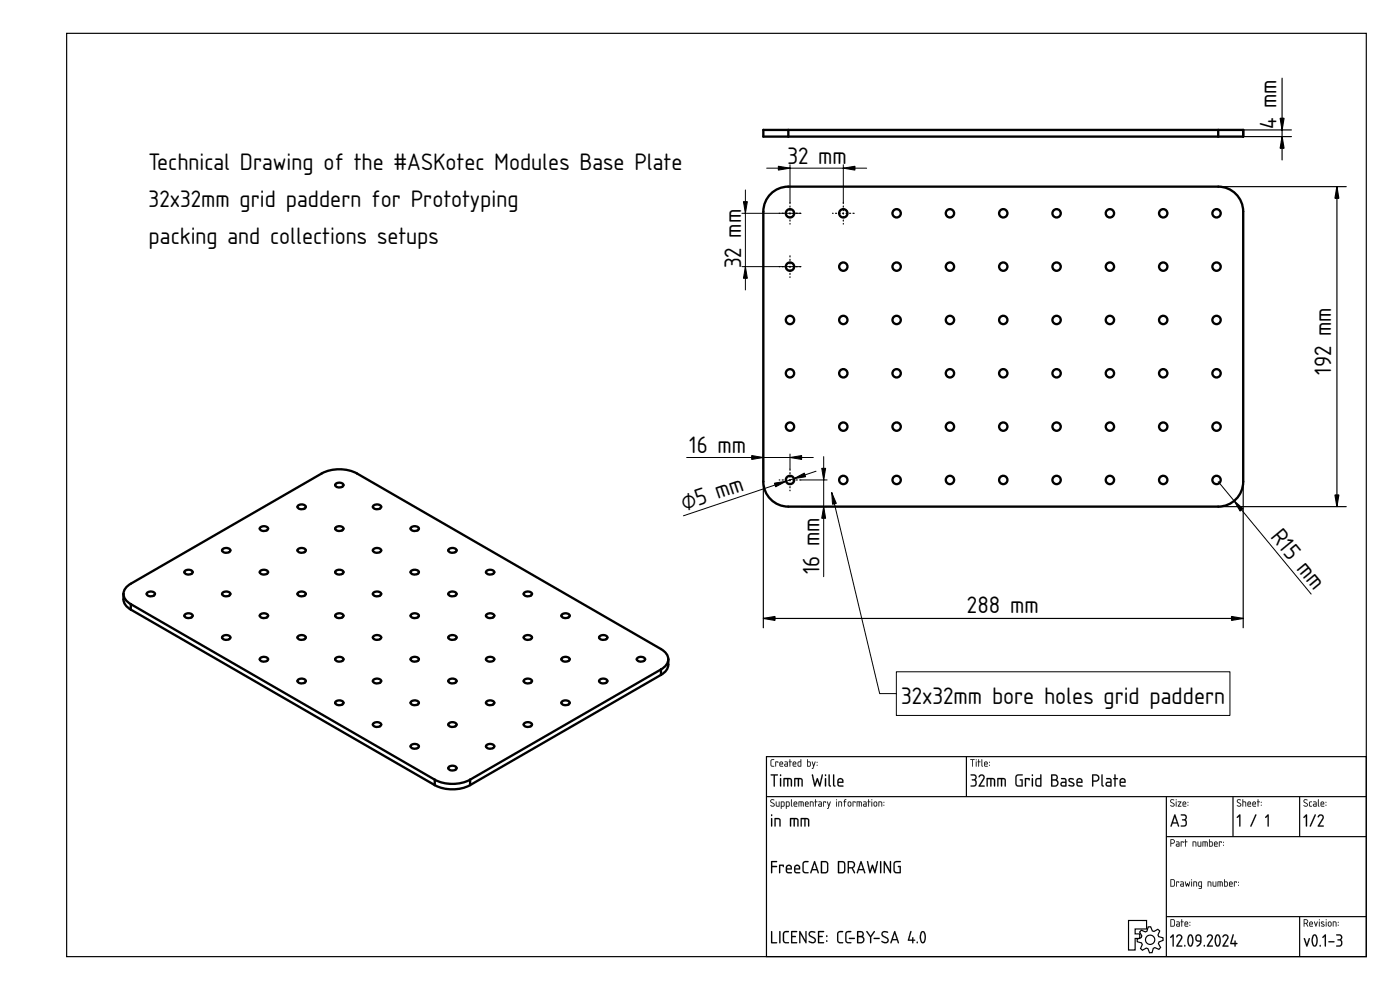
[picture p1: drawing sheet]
<svg xmlns="http://www.w3.org/2000/svg" width="420mm" height="297mm" viewBox="0 0 420 297" stroke-linecap="round" stroke-linejoin="round" font-family="sans-serif">
<defs><g id="words">
<g font-size="6.7">
<text x="383" y="38.8" transform="rotate(-90 383 38.8)">4 mm</text>
<text x="44.6" y="51">Technical Drawing of the #ASKotec Modules Base Plate</text>
<text x="236.3" y="49.2">32 mm</text>
<text x="44.6" y="62.1">32x32mm grid paddern for Prototyping</text>
<text x="44.6" y="73.2">packing and collections setups</text>
<text x="222.4" y="80.5" transform="rotate(-90 222.4 80.5)">32 mm</text>
<text x="399.5" y="112.5" transform="rotate(-90 399.5 112.5)">192 mm</text>
<text x="206.8" y="136">16 mm</text>
<text x="205.3" y="153.3" transform="rotate(-19 205.3 153.3)">⌀5 mm</text>
<text x="381.1" y="161.2" transform="rotate(50 381.1 161.2)">R15 mm</text>
<text x="245.9" y="172.3" transform="rotate(-90 245.9 172.3)">16 mm</text>
<text x="290.2" y="183.8">288 mm</text>
<text x="270.4" y="211.4">32x32mm bore holes grid paddern</text>
</g>
</g></defs>
<g fill="none" stroke="#000" stroke-width=".35">
<path d="M20 10h390v277h-390zM230 227h180v60h-180zM230 239h180M290 227v12M350 239v48M370 239v12M390 239v12M350 251h60M338.7 276.2h5.4v2.5h-3.4v1.5h1.4v1.4h-1.4v3.4h-2zM342.5 279.1l1.2 .5 .5-.2 .4-1.3h.7l.5 1.2 .5 .2 1.2-.7 .5 .5-.5 1.2 .2 .5 1.3 .4 .1 .7-1.3 .5-.1 .5 .6 1.2-.5 .6-1.2-.6-.5 .2-.3 1.3-.8 .1-.5-1.3-.5-.1-1.1 .6-.6-.5 .5-1.2-.2-.5-1.3-.3v-.8l1.2-.5 .2-.5-.7-1.1zM350 275h60M390 275v12"/>
<circle cx="345.2" cy="282" r="1.4"/>
</g>
<g fill="#000">
<path d="M231.3 232.4l2-.1 .2 .2-.2 .2h-.8l.1 3.1-.2 .3-.2-.3v-3.1h-.9zM231.3 232.4v.2l.9 .1 .2 3.3 .1-3.3 .9-.2zM234.1 233.5l.4 .1v2.2l-.2 .2-.2-.2zM234.1 233.5l.2 2.5 .1-2.4zM234 232.6a.3 .3 0 0 1 .6 0 .3 .3 0 0 1-.6 0zM234.1 232.4v.4h.3v-.4zM235.2 233.4h1.7l.6 .2a3 3 0 0 1 .2 2.4l-.4-.2-.1-1.9-.6-.1v2l-.2 .2-.2-.2v-2h-.7v2l-.4 .2zM235.2 233.5v2.5l.2-.2v-2h.8v2l.2 .2 .2-2.2 .7 .1 .1 1.9 .2 .1a3 3 0 0 0-.2-2.3zM238.4 233.4h1.7l.6 .2a3 3 0 0 1 .2 2.4l-.4-.2-.1-1.9-.6-.1v2l-.2 .2-.2-.2v-2h-.7v2l-.3 .2zM238.4 233.5v2.5l.3-.2v-2h.8v2l.1 .2 .2-2.2 .7 .1 .1 1.9 .2 .1a3 3 0 0 0-.2-2.3zM243.7 232.4l.3 .1 .6 2.7 .7-1.8 .7 1.8 .6-2.7 .3-.1-.7 3.6-.4-.1-.5-1.7-.5 1.7-.4 .1zM243.7 232.4l.7 3.5h.3l.6-1.8 .6 1.8 .2 .1 .8-3.6-.3 .1-.6 2.8-.7-1.8-.7 1.8-.6-2.8zM247.6 233.5l.4 .1v2.2l-.2 .2-.3-.2zM247.6 233.5l.2 2.5 .1-2.4zM247.5 232.6a.26 .26 0 0 1 .5 0 .26 .26 0 0 1-.5 0zM247.6 232.4v.4h.3v-.4zM248.7 232.4l.3 .1v2.9l.4 .3a.39 .39 0 0 1-.6 .3 .39 .39 0 0 1-.2-.5zM248.7 232.4v3.1l.1 .4 .4 .1 .2-.2-.4-.4v-2.9zM250 232.4l.4 .1v2.9l.3 .3a.39 .39 0 0 1-.5 .3 .39 .39 0 0 1-.2-.5zM250.1 232.4l-.1 3.1 .1 .4 .4 .1 .2-.2-.4-.4v-2.9zM251.8 234l-.1 .6h1.1l-.3-.7zM251.8 234a.59 .59 0 0 1 .7-.2 .59 .59 0 0 1 .3 .8h-1.2zM251.6 233.6a.94 .94 0 0 1 1.3 .1 .94 .94 0 0 1 .1 1.2h-1.4l.2 .7h1.1l.3 .2-.3 .3h-.9a.92 .92 0 0 1-.7-1.3v-.7zM251.6 233.7l-.3 .6 .2 1.5 .5 .2h1.1v-.3l-1.3-.1-.2-.4v-.3l1.5-.1-.2-1.1-.7-.2z"/>
<path d="M231.3 232.4l2-.1 .2 .2-1 .2v3.1l-.1 .2-.2-.2v-3.1l-.9-.1zM234.1 233.5l.3 .1v2.2l-.1 .2-.2-.2zM234.1 232.6a.24 .24 0 0 1 .4 0 .24 .24 0 0 1-.4 0zM235.2 233.5l.1-.1a2.46 2.46 0 0 1 2.3 .4l.1 2.2-.4-.2-.1-1.9-.6-.1v2l-.2 .2-.2-.2v-2h-.7v2l-.2 .2-.2-.2zM238.4 233.5l.1-.1a2.46 2.46 0 0 1 2.3 .4l.1 2.2-.4-.2-.1-1.9-.6-.1v2l-.2 .2-.2-.2v-2h-.7v2l-.2 .2-.2-.2zM243.7 232.4l.3 .1 .6 2.7 .7-1.8 .7 1.8 .6-2.7 .3-.1-.7 3.6-.3-.1-.6-1.7-.6 1.7-.3 .1zM247.6 233.5l.3 .1v2.2l-.1 .2-.2-.2zM247.6 232.6a.24 .24 0 0 1 .4 0 .24 .24 0 0 1-.4 0zM248.7 232.4l.3 .1v2.9l.3 .3a.37 .37 0 0 1-.5 .3 .37 .37 0 0 1-.1-.5zM250 232.4l.4 .1v2.9l.3 .3a.37 .37 0 0 1-.5 .3 .37 .37 0 0 1-.2-.5zM251.8 234l-.1 .6h1.1a.58 .58 0 0 0-.3-.7 .58 .58 0 0 0-.7 .1zM251.6 233.7a.92 .92 0 0 1 1.2 0 .92 .92 0 0 1 .2 1.2h-1.4l.2 .7 1.3 .2-1.1 .2a.89 .89 0 0 1-.7-1.2v-.7z"/>
<path d="M231.4 228l.9-.2-.8 .4v1.3l.1 .3h.6l.1 .2h-.7l-.3-.3zM232.7 228.5l.9 .1-.1 .3-.1-.2h-.5l-.1 1.3zM234.2 228.8l-.1 .3h.7l-.2-.4zM234.1 228.6a.55 .55 0 0 1 .7 0 .55 .55 0 0 1 .1 .7h-.8l.1 .5 .8 .1-.7 .1a.91 .91 0 0 1-.2-1.4zM235.6 229.4l.1 .4h.5v-.5zM235.5 228.5h.7l.3 .4-.1 1.1h-.6a.44 .44 0 0 1-.4-.4 .44 .44 0 0 1 .4-.5h.4v-.3zM237 227.8l.2 .1v.6l.4 .1-.4 .1-.1 1.3-.1-1.3-.3-.1 .3-.1zM238.2 228.8l-.1 .3h.7l-.2-.4zM238.1 228.6a.55 .55 0 0 1 .7 0 .55 .55 0 0 1 .1 .7h-.8l.1 .5 .8 .1-.7 .1a.91 .91 0 0 1-.2-1.4zM239.7 228.7l-.1 .1a.63 .63 0 0 0 0 .7 .63 .63 0 0 0 .7 .3v-1.1zM239.5 228.6l.8-.1v-.6l.1-.1v2.2h-.8l-.2-.2zM242.4 228.7v1.1h.6l.1-1zM242.2 227.8l.2 .1v.6h.7l.2 .3v.8l-.3 .4-.8-.1zM243.7 228.5l.5 1.1 .3-1h.2l-.7 2.1-.4-.1 .5-.7zM245.1 229.5l.2 .2zM245.1 228.6l.2 .3z"/>
<path d="M231.4 227.9l.9-.1v.2l-.8 .2v1.3l.1 .2 .7 .1v.2h-.7l-.3-.3zM231.4 228l-.1 1.7 .3 .3h.7l-.7-.2-.2-.3 .1-1.3 .8-.4zM232.7 228.5l.9 .1-.1 .3-.1-.2h-.5l-.1 1.3zM232.7 228.5l.1 1.5 .1-1.3h.5l.1 .2 .1-.3zM234.2 228.8l-.1 .3h.7l-.2-.4zM234.2 228.8a.36 .36 0 0 1 .4-.1 .36 .36 0 0 1 .2 .5h-.7zM234.1 228.6a.56 .56 0 0 1 .8 0 .56 .56 0 0 1 0 .8l-.8-.1 .1 .4 .8 .2-.7 .1a.92 .92 0 0 1-.2-1.4zM234.1 228.6l-.2 .4 .1 .9 1 .1-.8-.2-.1-.3v-.2h.9l-.1-.6-.4-.2zM235.6 229.4l.1 .4h.5v-.5zM235.6 229.4l.7-.1v.5h-.7zM235.5 228.5h.7l.3 .4-.1 1.1h-.6a.46 .46 0 0 1-.5-.4 .46 .46 0 0 1 .5-.5h.4v-.3l-.7-.1zM235.5 228.5l.7 .3 .1 .4h-.5a.43 .43 0 0 0-.4 .4 .43 .43 0 0 0 .4 .4h.6v-1.1l-.2-.4zM237 227.8l.2 .1v.6l.4 .1-.4 .1-.1 1.3-.1-1.3-.3-.1 .3-.1zM237 227.8v.7l-.2 .1 .2 .1 .1 1.3 .1-1.3 .4-.1-.4-.1zM238.2 228.8l-.1 .3h.7l-.2-.4zM238.2 228.8a.36 .36 0 0 1 .4-.1 .36 .36 0 0 1 .2 .5h-.7zM238.1 228.6a.56 .56 0 0 1 .7 0 .56 .56 0 0 1 .1 .8l-.8-.1 .1 .4 .8 .2-.7 .1a.92 .92 0 0 1-.2-1.4zM238.1 228.6l-.2 .4 .1 .9 .9 .1-.7-.2-.1-.3v-.2h.8l-.1-.6-.4-.2zM239.7 228.7l-.1 .1a.61 .61 0 0 0 0 .7 .61 .61 0 0 0 .7 .3v-1.1zM239.7 228.7h.6v1.1h-.4a.65 .65 0 0 1-.2-1.1zM239.5 228.6l.8-.1-.1-.6 .2-.1v2.2l-.9-.1zM239.5 228.6l-.1 1.1 .3 .3h.7v-2.2l-.1 .7zM242.4 228.7v1.1l.6-.1a.7 .7 0 0 0-.1-1zM242.4 228.7h.5a.73 .73 0 0 1 .2 1l-.7 .1zM242.2 227.8l.2 .1v.6h.7l.2 .2v1.1l-.3 .2-.8-.1zM242.2 227.8v2.1l.8 .1 .3-.4v-.8l-.2-.3h-.7zM243.7 228.5l.2 .1 .3 1 .3-1h.3l-.8 2.1-.4-.1 .3-.1 .2-.6zM243.7 228.5l.4 1.4-.2 .6-.2 .1 .3 .1 .7-2.1h-.2l-.3 1zM245.1 229.5h.2v.3l-.2-.1zM245.1 229.5l.2 .2zM245.1 228.6h.2v.3h-.2zM245.1 228.6l.2 .2z"/>
<path d="M291.2 227.8l1.3 .1-.6 .1-.1 2-.1-2h-.5zM291.2 227.8l.5 .2 .1 2 .1-2 .6-.1zM292.9 228.5l.2 .1-.1 1.4zM292.9 228.5l.1 1.5 .1-1.4zM292.8 228a.2 .2 0 0 1 .4 0 .2 .2 0 0 1-.4 0zM292.9 227.8l.1 .3zM293.6 227.8l.2 .1v.6l.5 .1-.5 .1-.1 1.3-.1-1.3-.2-.1 .2-.1zM293.6 227.8v.7l-.2 .1 .2 .1 .1 1.3 .1-1.3 .5-.1-.5-.1zM294.6 227.8l.2 .1 .1 2.1-.4-.3zM294.6 227.8v1.9l.3 .3zM295.6 228.8v.3h.6l-.2-.4zM295.6 228.8a.36 .36 0 0 1 .5-.1 .36 .36 0 0 1 .1 .5h-.7zM295.5 228.6a.56 .56 0 0 1 .8 0 .56 .56 0 0 1 0 .8l-.8-.1 .1 .4 .9 .2-.7 .1a.92 .92 0 0 1-.3-1.4zM295.5 228.6l-.2 .4 .2 .9 .9 .1-.8-.2-.1-.3v-.2h.9l-.1-.6-.4-.2zM296.9 229.5h.2v.3l-.2-.1zM296.9 229.5l.1 .2zM296.9 228.6h.2v.3h-.2zM296.9 228.6l.1 .2z"/>
<path d="M291.2 227.8l1.3 .1-.6 .1-.1 2-.1-2h-.5zM292.9 228.5l.2 .1-.1 1.4zM292.9 228a.14 .14 0 0 1 .2 0 .14 .14 0 0 1-.2 0zM293.6 227.8l.2 .1v.6l.5 .1-.5 .1-.1 1.3-.1-1.3-.2-.1 .2-.1zM294.6 227.8l.2 .1 .1 2.1-.3-.3zM295.6 228.8v.3h.6l-.2-.4zM295.5 228.6a.55 .55 0 0 1 .8 0 .55 .55 0 0 1 0 .7h-.8l.2 .5 .7 .1-.6 .1a.91 .91 0 0 1-.3-1.4zM296.9 229.5l.1 .2zM296.9 228.6l.1 .3z"/>
<path d="M291.3 232.4a1.07 1.07 0 0 1 1.5 .1 1.07 1.07 0 0 1-.1 1.5 1.18 1.18 0 0 1 .2 1.7 1.18 1.18 0 0 1-1.6 .1l.2-.1a.85 .85 0 0 0 1.3-.6 .85 .85 0 0 0-1.1-1v-.2a.67 .67 0 0 0 .9-.2 .67 .67 0 0 0-.1-.9l-1.2-.2zM293.9 232.6a.92 .92 0 0 1 1.3-.1 .92 .92 0 0 1 .2 1.3l-1.2 1.9h1.1l.2 .3h-1.8l1.3-2.4a.63 .63 0 0 0-.3-.9 .63 .63 0 0 0-.8 .5l-.2-.1zM296.1 233.5l.2-.1a2.46 2.46 0 0 1 2.2 .4l.1 2.2-.3-.2-.1-1.9-.6-.1v2l-.2 .2-.2-.2v-2h-.8v2l-.1 .2-.2-.2zM299.4 233.5l.1-.1a2.46 2.46 0 0 1 2.3 .4v2.2l-.3-.2-.1-1.9-.6-.1v2l-.2 .2-.2-.2v-2h-.8v2l-.1 .2-.2-.2zM305 232.6l.6-.3 1.3 .1-.2 .3-1.3 .1-.3 .5v1.9l.3 .4 1.2 .1v-1.5l-.6-.2 .2-.2 .7 .1v2.1h-1.5l-.6-.4-.1-2.4zM307.6 233.5l1.2-.1 .2 .2-.1 .6-.2-.4h-.8v2l-.2 .2-.1-.2zM309.7 233.5l.3 .1v2.2l-.2 .2-.1-.2zM309.6 232.6a.25 .25 0 0 1 .5 0 .25 .25 0 0 1-.5 0zM311.2 233.8l-.2 .5 .1 1.2 1.1 .2v-1.9zM310.9 233.7l.3-.2 1-.1v-.9l.3-.1v3.6h-1.2l-.5-.3-.1-1.6zM315.5 232.4l.9-.1a.93 .93 0 0 1 1 .6 .93 .93 0 0 1-.3 1.1 1.11 1.11 0 0 1 .5 1.2 1.11 1.11 0 0 1-.9 .8h-1.2zM315.8 234.2v1.5h.8a.74 .74 0 0 0 .7-.8 .74 .74 0 0 0-.7-.7zM315.8 232.7v1.1h.8a.56 .56 0 0 0 .5-.5 .56 .56 0 0 0-.5-.6zM318.7 235l-.1 .4 .2 .2 .9 .1v-.8zM318.5 233.5h1.1l.5 .5v1.9l-1.2 .1a.74 .74 0 0 1-.7-.7 .74 .74 0 0 1 .7-.8h.8v-.5l-1.2-.3zM320.8 233.6a.97 .97 0 0 1 1.4 .3l-.1 .1a.82 .82 0 0 0-1.1 .1l1.1 .7a.71 .71 0 0 1 .2 1 .71 .71 0 0 1-1 .2l-.6-.2 .2-.3a.65 .65 0 0 0 .7 .2 .65 .65 0 0 0 .5-.5l-1.3-.7-.2-.4zM323.5 234l-.1 .6h1.1a.58 .58 0 0 0-.2-.7 .58 .58 0 0 0-.8 .1zM323.4 233.7a.92 .92 0 0 1 1.2 0 .92 .92 0 0 1 .1 1.2h-1.3l.2 .7 1.3 .2-1.1 .2a.89 .89 0 0 1-.8-1.2l.1-.7zM328.1 232.7v1.5h.8a.75 .75 0 0 0 .7-.8 .75 .75 0 0 0-.8-.7zM327.8 232.4l.1-.1a1.69 1.69 0 0 1 1.8 .4 1.1 1.1 0 0 1 .2 1.2 1.1 1.1 0 0 1-1 .6h-.8v1.3l-.3 .2zM330.6 232.4l.3 .1v2.9l.3 .3a.37 .37 0 0 1-.5 .3 .37 .37 0 0 1-.1-.5zM332.2 235v.4l.2 .2 .8 .1v-.8zM332 233.5h1.1l.5 .5v1.9l-1.1 .1a.74 .74 0 0 1-.7-.7 .74 .74 0 0 1 .7-.8h.7v-.5l-1.2-.3zM334.5 232.4l.3 .1v1l.7 .1-.7 .2v2l-.2 .2-.2-.2v-2l-.3-.2 .3-.1zM336.5 234l-.2 .6h1.2a.58 .58 0 0 0-.3-.7 .58 .58 0 0 0-.7 .1zM336.3 233.7a.92 .92 0 0 1 1.2 0 .92 .92 0 0 1 .2 1.2h-1.4l.2 .7 1.3 .2-1.1 .2a.89 .89 0 0 1-.7-1.2v-.7z"/>
<path d="M291.3 232.4l1.2-.1 .4 .3a.88 .88 0 0 1-.2 1.4 1.2 1.2 0 0 1 .3 1.7 1.2 1.2 0 0 1-1.7 .1l1.3-.3a.84 .84 0 0 0 .1-1 .84 .84 0 0 0-1-.4v-.3a.7 .7 0 0 0 .8-.1 .7 .7 0 0 0 .1-.8l-1.3-.2zM291.4 232.4v.2l.8 .1a.56 .56 0 0 1 .6 .3 .56 .56 0 0 1-.2 .6l-.9 .4 .9 .3a.9 .9 0 0 1 0 1.2 .9 .9 0 0 1-1.1 .2l-.2 .1a1.15 1.15 0 0 0 1.6-.2 1.15 1.15 0 0 0-.2-1.6 1.01 1.01 0 0 0 .2-1.4 1.01 1.01 0 0 0-1.4-.2zM293.9 232.6a.92 .92 0 0 1 1.4 .1l.2 .9-1.3 2.1h1.1l.2 .3h-1.8v-.3l1.3-2.1v-.7a.72 .72 0 0 0-1.1 .4l-.2-.2zM294.1 232.5l-.4 .6h.3a.59 .59 0 0 1 .9-.4 .59 .59 0 0 1 .1 .9l-1.2 2.4h1.7l-.2-.3h-1.2l1.3-1.9a.94 .94 0 0 0-.5-1.4zM296.1 233.4h1.8l.5 .2a3 3 0 0 1 .2 2.4l-.3-.2-.1-1.9-.6-.1v2l-.2 .2-.2-.2v-2h-.8l.1 2-.4 .2zM296.2 233.5l-.1 2.5 .3-.2v-2h.8v2l.2 .2 .1-2.2 .7 .1 .1 1.9 .3 .1a3 3 0 0 0-.2-2.3zM299.3 233.4h1.8l.5 .2a3 3 0 0 1 .2 2.4l-.3-.2-.1-1.9-.6-.1v2l-.2 .2-.2-.2v-2h-.8l.1 2-.4 .2zM299.4 233.5v2.5l.2-.2v-2h.8v2l.2 .2 .1-2.2 .7 .1 .1 1.9 .3 .1a3 3 0 0 0-.2-2.3zM305 232.6l.6-.3 1.3 .1-.2 .3-1.3 .1-.3 .5v1.9l.3 .4 1.2 .1v-1.5l-.6-.2 .2-.2 .7 .1v2.1h-1.5l-.6-.4-.1-2.4zM305 232.6l-.2 .6 .1 2.4 .5 .4 1.5-.1v-2l-.8 .1 .5 .1v1.6l-1.2-.1-.3-.4-.1-1.9 .4-.6h1.3l.2-.3h-1.3zM307.6 233.5l1.2-.1 .3 .2-.2 .6-.2-.4h-.8l.1 2-.3 .2a3.6 3.6 0 0 1-.1-2.5zM307.6 233.5l.1 2.5 .2-.2v-2h.8l.2 .3 .1-.5zM309.7 233.5l.3 .1v2.2l-.2 .2-.2-.2zM309.7 233.5l.1 2.5 .2-2.4zM309.6 232.6a.26 .26 0 0 1 .5 0 .26 .26 0 0 1-.5 0zM309.7 232.4v.4h.3v-.4zM311.2 233.9l-.1 1.6 1.1 .2v-1.9zM311.2 233.8h1v1.9a.94 .94 0 0 1-1.2-.5zM310.9 233.7l.3-.3h1v-.9l.3-.1-.1 3.6h-1.1l-.5-.3-.1-1.6zM310.9 233.7l-.1 1.9 .5 .4h1.2v-3.6l-.3 .1v1h-1zM315.5 232.3l1.6 .2a.88 .88 0 0 1 0 1.5 1.11 1.11 0 0 1 .6 1.2 1.11 1.11 0 0 1-1 .9l-1.2-.1zM315.5 232.4v3.6h1.2a1.08 1.08 0 0 0 .9-.9 1.08 1.08 0 0 0-.5-1.1 .9 .9 0 0 0 .3-1.1 .9 .9 0 0 0-1-.5zM315.8 234.2v1.5h.8a.73 .73 0 0 0 .6-.5 .73 .73 0 0 0-.1-.8zM315.8 234.2h.8a.77 .77 0 0 1 .7 .7 .77 .77 0 0 1-.7 .8h-.8zM315.8 232.7v1.1h.8a.53 .53 0 0 0 .5-.5 .53 .53 0 0 0-.5-.6zM315.8 232.7h.8a.58 .58 0 0 1 .5 .6 .58 .58 0 0 1-.5 .5h-.8zM318.7 235l-.1 .4 .2 .2 .9 .1v-.8zM318.7 235l1-.1v.8l-1-.1zM318.5 233.5l1.1-.1 .5 .6v1.9l-1.2 .2a.77 .77 0 0 1-.7-.8 .77 .77 0 0 1 .7-.8h.8v-.5l-1.2-.2zM318.5 233.5v.2l1.2 .3v.6h-.8a.72 .72 0 0 0-.6 .7 .72 .72 0 0 0 .6 .7l1.1-.1v-1.9l-.4-.5zM320.8 233.6a1.2 1.2 0 0 1 1.5 .2l-.2 .2a.55 .55 0 0 0-.6-.2 .55 .55 0 0 0-.4 .4l1 .6a.68 .68 0 0 1 .3 .8 .68 .68 0 0 1-.8 .4l-1-.3 .2-.2 1.2 .1 .1-.2-1.3-.9-.2-.4zM320.8 233.6l-.1 .5 .1 .4 1.3 .9a1.28 1.28 0 0 1-1.4 .1l.1 .3 1.4 .1a.61 .61 0 0 0 .3-.6 .61 .61 0 0 0-.4-.5l-1.1-.5a.53 .53 0 0 1 .4-.6 .53 .53 0 0 1 .6 .2h.2v-.3l-.9-.1zM323.5 234l-.1 .6h1.1l-.2-.7zM323.5 234a.59 .59 0 0 1 .8-.2 .59 .59 0 0 1 .2 .8h-1.1zM323.3 233.6a.94 .94 0 0 1 1.3 .1 .94 .94 0 0 1 .1 1.2h-1.3l.2 .7h1.1l.2 .2-.2 .3h-.9a.92 .92 0 0 1-.8-1.3v-.7zM323.4 233.7l-.3 .6 .2 1.5 .5 .2h1v-.3l-1.2-.1-.2-.4v-.3l1.4-.1-.2-1.1-.6-.2zM328.1 232.7v1.5h.8a.72 .72 0 0 0 .7-.8 .72 .72 0 0 0-.8-.7zM328.1 232.7h.7a.77 .77 0 0 1 .8 .7 .77 .77 0 0 1-.7 .8h-.8zM327.8 232.4l.1-.1a1.72 1.72 0 0 1 1.8 .4 1.11 1.11 0 0 1 .2 1.2 1.11 1.11 0 0 1-1 .7l-.8-.1v1.3l-.3 .2zM327.8 232.4v3.5l.3-.1v-1.3h1l.6-.4a1.1 1.1 0 0 0-.8-1.7zM330.6 232.4l.3 .1v2.9l.3 .3a.39 .39 0 0 1-.5 .3 .39 .39 0 0 1-.2-.5zM330.6 232.4v3.1l.1 .4 .4 .1 .2-.2-.4-.4v-2.9zM332.2 235v.4l.2 .2 .8 .1v-.8zM332.2 235l1.1-.1v.8l-1.1-.1zM332 233.5l1.1-.1 .5 .6v1.9l-1.1 .2a.77 .77 0 0 1-.8-.8 .77 .77 0 0 1 .8-.8h.7v-.5l-1.2-.2zM332 233.5v.2l1.2 .3 .1 .6h-.8a.72 .72 0 0 0-.7 .7 .72 .72 0 0 0 .7 .7l1.1-.1v-1.9l-.5-.5zM334.5 232.4l.3 .1v1l.6-.1 .2 .2-.8 .2v2l-.2 .3-.2-.3v-2l-.3-.2 .3-.1zM334.5 232.4v1.1l-.4 .1 .4 .2 .1 2.2 .2-2.2 .7-.2-.7-.1v-1zM336.5 234l-.2 .6h1.2l-.3-.7zM336.5 234a.59 .59 0 0 1 .7-.2 .59 .59 0 0 1 .3 .8h-1.2zM336.3 233.6a.94 .94 0 0 1 1.3 .1 .94 .94 0 0 1 .1 1.2h-1.4l.2 .7h1.1l.3 .2-.3 .3h-.9a.92 .92 0 0 1-.7-1.3v-.7zM336.3 233.7l-.3 .6 .2 1.5 .5 .2h1.1v-.3l-1.3-.1-.2-.4v-.3l1.5-.1-.2-1.1-.7-.2z"/>
<path d="M231.3 240l.8-.2 .3 .2-.1 .1a.48 .48 0 0 0-.6-.1 .48 .48 0 0 0-.2 .5l1 .8-.2 .6a.59 .59 0 0 1-.6 .2 .59 .59 0 0 1-.4-.5l.7 .2 .3-.3-1.1-.9zM231.3 240l-.1 .6 .9 .5a.37 .37 0 0 1 .2 .6 .37 .37 0 0 1-.6 .1l-.4-.2v.2a.64 .64 0 0 0 1 .2 .64 .64 0 0 0-.2-1l-.7-.4v-.3l.9-.3-.6-.2zM232.9 240.5l.2 .1v1.1l.6 .1v-1.2l.2-.1v1.5l-1-.1zM232.9 240.5l.1 1.4 .9 .1v-1.5l-.2 .1v1.2h-.4l-.3-.1zM234.6 240.7v1.1h.5l.1-1zM234.5 240.7l.7 .1-.1 1h-.6zM234.4 240.5h.8l.3 .4-.1 1-.8 .1-.2 .7zM234.4 240.5v2.1l.1-.6h.5a.81 .81 0 0 0 .4-1.1 .81 .81 0 0 0-1-.4zM236.1 240.7v1.1h.5l.1-1zM236.1 240.7l.7 .1-.2 1h-.5zM235.9 240.5h.8l.3 .4-.1 1-.8 .1-.1 .7zM235.9 240.5v2.1l.2-.6h.5a.81 .81 0 0 0 .4-1.1 .81 .81 0 0 0-1.1-.4zM237.4 239.8l.2 .1 .1 2.1-.3-.3zM237.4 239.9v1.8l.3 .3zM238.5 240.8l-.1 .3h.7l-.2-.4zM238.4 240.8a.36 .36 0 0 1 .5-.1 .36 .36 0 0 1 .2 .5h-.7zM238.3 240.6h.1a.56 .56 0 0 1 .7 0 .56 .56 0 0 1 .1 .8l-.8-.1v.4l.9 .2-.7 .1a.92 .92 0 0 1-.3-1.4zM238.4 240.6l-.2 .4 .1 .9 .9 .1-.7-.2-.1-.3v-.2h.8l-.1-.6-.4-.2zM239.7 240.5l1.4 .1 .1 1.4-.2-.1-.1-1.1-.4-.1-.1 1.3-.1-1.3h-.4v1.2l-.2 .1zM239.7 240.5v1.5l.1-1.3h.5l.1 1.3 .1-1.3h.4l.1 1.3 .2-.1a.93 .93 0 0 0 0-1 .93 .93 0 0 0-1-.4zM241.9 240.8l-.1 .3h.7l-.2-.4zM241.9 240.8a.36 .36 0 0 1 .4-.1 .36 .36 0 0 1 .2 .5h-.7zM241.8 240.6a.56 .56 0 0 1 .7 0 .56 .56 0 0 1 .1 .8l-.8-.1 .1 .4 .8 .2-.7 .1a.92 .92 0 0 1-.2-1.4zM241.8 240.6l-.2 .4 .1 .9 .9 .1-.7-.2-.1-.3v-.2h.8l-.1-.6-.4-.2zM243.1 240.5l1 .1v1.4l-.2-.1v-1.1l-.6-.1v1.2l-.2 .1zM243.1 240.5v1.5l.2-1.3 .6 .1 .2 1.2v-.7a.7 .7 0 0 0-.2-.8 .7 .7 0 0 0-.8 0zM244.7 239.8l.2 .1v.6l.4 .1-.4 .1-.1 1.3-.1-1.3-.3-.1 .3-.1zM244.7 239.8v.7l-.2 .1 .2 .1 .1 1.3 .1-1.3 .4-.1-.4-.1zM245.8 241.4l.1 .4h.5v-.4zM245.8 241.4l.6-.1v.5h-.6zM245.7 240.5h.7l.3 .4-.1 1.1h-.6a.46 .46 0 0 1-.5-.4 .46 .46 0 0 1 .5-.5h.4v-.3l-.7-.1zM245.7 240.5l.7 .3v.4h-.4a.43 .43 0 0 0-.4 .4 .43 .43 0 0 0 .4 .4h.6v-1.1l-.2-.4zM247 240.5l.9 .1-.1 .3-.1-.2h-.5l-.1 1.3zM247.1 240.5v1.5l.1-1.3h.5l.1 .2 .1-.3zM248.2 240.5l.2 .1 .3 1 .4-1h.2l-.8 2.1-.3-.1 .3-.1 .1-.6zM248.2 240.5l.4 1.4-.1 .6-.3 .1 .3 .1 .8-2.1h-.2l-.4 1zM251 240.5l.2 .1-.1 1.4zM251 240.5l.1 1.5 .1-1.4zM251 240a.15 .15 0 0 1 .3 0 .15 .15 0 0 1-.3 0zM251 239.8l.2 .3zM251.6 240.5l1 .1 .1 1.4-.2-.1-.1-1.1-.6-.1v1.2l-.2 .1zM251.6 240.5v1.5l.2-1.3 .7 .1 .1 1.2 .1-.7a.7 .7 0 0 0-.2-.8 .7 .7 0 0 0-.9 0zM253.4 239.9l.6-.1-.5 .7 .5 .1-.5 .1-.1 1.3-.1-1.3-.2-.1 .2-.1zM253.5 239.9l-.2 .6-.2 .1 .2 .1 .1 1.3 .1-1.3 .5-.1-.5-.1 .1-.3 .3-.4zM254.7 240.8v.8l.4 .1 .1-.8zM254.7 240.8h.5l.1 .6a.36 .36 0 0 1-.3 .4 .36 .36 0 0 1-.4-.3zM254.6 240.6a.55 .55 0 0 1 .6-.1 .55 .55 0 0 1 .3 .5l-.1 .8-.7 .2-.3-.5zM254.3 241.2a.68 .68 0 0 0 1.3 0 .68 .68 0 0 0-1.3 0zM255.9 240.5l.9 .1-.1 .3-.2-.2h-.4l-.1 1.3zM255.9 240.5l.1 1.5 .1-1.3h.5l.1 .2v-.3zM257.1 240.5l1.4 .1 .1 1.4-.2-.1v-1.1l-.4-.1-.1 1.3-.1-1.3h-.5v1.2l-.2 .1zM257.1 240.5v1.5l.2-1.3h.5l.1 1.3 .1-1.3h.4l.1 1.3 .1-.1a.93 .93 0 0 0 0-1 .93 .93 0 0 0-1-.4zM259.3 241.4v.4h.6v-.4zM259.2 241.4l.7-.1v.5h-.6zM259.1 240.5h.7l.3 .4v1.1h-.7a.46 .46 0 0 1-.4-.4 .46 .46 0 0 1 .4-.5h.5l-.1-.3-.7-.1zM259.1 240.5l.8 .3v.4h-.5a.43 .43 0 0 0-.4 .4 .43 .43 0 0 0 .4 .4h.6l.1-1.1-.3-.4zM260.6 239.8l.2 .1v.6l.5 .1-.5 .1-.1 1.3-.1-1.3-.2-.1 .2-.1zM260.6 239.8v.7l-.2 .1 .2 .1 .1 1.3 .1-1.3 .4-.1-.4-.1zM261.6 240.5l.2 .1-.2 1.4zM261.6 240.5v1.5l.1-1.4zM261.5 240a.15 .15 0 0 1 .3 0 .15 .15 0 0 1-.3 0zM261.6 239.8l.1 .3zM262.5 240.8l-.1 .8 .5 .1 .1-.8zM262.5 240.8h.5l.1 .6a.36 .36 0 0 1-.4 .4 .36 .36 0 0 1-.3-.3zM262.4 240.6l.5-.1 .3 .3 .1 .8-.4 .4h-.4l-.3-.4zM262 241.2a.7 .7 0 0 0 1.4 0 .7 .7 0 0 0-1.4 0zM263.7 240.5l.9 .1 .1 1.4-.2-.1v-1.1l-.7-.1 .1 1.2-.2 .1zM263.7 240.5v1.5l.1-1.3 .7 .1 .1 1.2 .1-.7a.7 .7 0 0 0-.2-.8 .7 .7 0 0 0-.8 0zM265.2 241.5h.2v.3h-.2zM265.2 241.5l.1 .2zM265.2 240.6h.2v.3h-.2zM265.2 240.6l.1 .2z"/>
<path d="M231.3 240a.53 .53 0 0 1 .6-.3 .53 .53 0 0 1 .4 .4 .49 .49 0 0 0-.6-.1 .49 .49 0 0 0-.3 .5l.7 .5a.59 .59 0 0 1 .1 .9 .59 .59 0 0 1-.9-.3 .44 .44 0 0 0 .7 .2 .44 .44 0 0 0 .1-.7l-.9-.5zM232.9 240.5l.1 .1 .1 1.1 .2 .1h.4v-1.2l.2-.1v1.5l-1-.1zM234.6 240.7v1.1h.5l.1-1zM234.4 240.5a.8 .8 0 0 1 1.1 .6 .8 .8 0 0 1-.9 .9l-.2 .7zM236.1 240.7v1.1h.5l.1-1zM235.9 240.5a.8 .8 0 0 1 1.1 .6 .8 .8 0 0 1-.9 .9l-.1 .7zM237.4 239.8l.2 .1 .1 2.1-.3-.3zM238.5 240.8l-.1 .3h.7l-.2-.4zM238.4 240.6a.55 .55 0 0 1 .7 0 .55 .55 0 0 1 .1 .7h-.8l.1 .5 .8 .1-.7 .1a.91 .91 0 0 1-.2-1.4zM239.7 240.5h1a1.06 1.06 0 0 1 .4 1.5l-.1-1.2-.3-.1h-.2l-.1 1.3-.1-1.3h-.4v1.2l-.2 .1zM241.9 240.8l-.1 .3h.7l-.2-.4zM241.8 240.6a.55 .55 0 0 1 .7 0 .55 .55 0 0 1 .1 .7h-.8l.1 .5 .8 .1-.7 .1a.91 .91 0 0 1-.2-1.4zM243.1 240.5a.71 .71 0 0 1 .8 0 .71 .71 0 0 1 .3 .8l-.1 .7-.2-1.2-.6-.1v1.2l-.2 .1zM244.7 239.8l.2 .1v.6l.4 .1-.4 .1-.1 1.3-.1-1.3-.3-.1 .3-.1zM245.8 241.4l.1 .4h.5v-.4zM245.7 240.5h.7l.2 .4v1.1h-.6a.44 .44 0 0 1-.5-.4 .44 .44 0 0 1 .5-.5h.4v-.3zM247.1 240.5l.8 .1-.1 .3-.1-.2h-.5l-.1 1.3zM248.2 240.5l.5 1.1 .4-1h.2l-.8 2.1-.3-.1 .4-.7zM251 240.5l.2 .1-.1 1.4zM251 240a.15 .15 0 0 1 .3 0 .15 .15 0 0 1-.3 0zM251.6 240.5a.71 .71 0 0 1 .9 0 .71 .71 0 0 1 .2 .8l-.1 .7-.1-1.2-.7-.1v1.2l-.2 .1zM253.5 239.9l.5-.1-.4 .4-.1 .3 .5 .1-.5 .1-.1 1.3-.1-1.3-.2-.1zM254.7 240.8l-.1 .7a.34 .34 0 0 0 .4 .3 .34 .34 0 0 0 .3-.4l-.1-.6zM254.6 240.6l.6-.1a.93 .93 0 0 1-.1 1.5h-.4a.96 .96 0 0 1-.1-1.4zM255.9 240.5l.9 .1-.1 .3-.2-.2h-.4l-.1 1.3zM257.1 240.5h1.1a1.06 1.06 0 0 1 .3 1.5l-.1-1.2-.2-.1h-.2l-.1 1.3-.1-1.3h-.5v1.2l-.2 .1zM259.3 241.4v.4h.6v-.4zM259.1 240.5h.7l.3 .4v1.1h-.7a.44 .44 0 0 1-.4-.4 .44 .44 0 0 1 .4-.5h.5v-.3zM260.6 239.8l.2 .1v.6l.4 .1-.4 .1-.1 1.3-.1-1.3-.2-.1 .2-.1zM261.6 240.5l.2 .1-.2 1.4zM261.5 240a.15 .15 0 0 1 .3 0 .15 .15 0 0 1-.3 0zM262.5 240.8l-.1 .7a.34 .34 0 0 0 .3 .3 .34 .34 0 0 0 .4-.4l-.2-.6zM262.4 240.6l.6-.1a.93 .93 0 0 1-.1 1.5h-.4a.96 .96 0 0 1-.1-1.4zM263.7 240.5a.71 .71 0 0 1 .8 0 .71 .71 0 0 1 .2 .8l-.1 .7-.1-1.2-.7-.1v1.2l-.1 .1zM265.2 241.5l.1 .2zM265.2 240.6l.2 .3z"/>
<path d="M231.4 245.5l.3 .1v2.2l-.1 .2-.2-.2zM231.4 244.6a.25 .25 0 0 1 .5 0 .25 .25 0 0 1-.5 0zM232.5 245.5a1.44 1.44 0 0 1 1.7 .5l.1 1.8-.2 .2-.2-.2v-1.8l-.3-.2h-.8v2l-.2 .2-.2-.2zM237.1 245.5l.2-.1a2.46 2.46 0 0 1 2.2 .4l.1 2.2-.3-.2-.1-1.9-.7-.1v2l-.1 .2-.2-.2v-2h-.8v2l-.2 .2-.1-.2zM240.3 245.5l.2-.1a2.46 2.46 0 0 1 2.3 .4v2.2l-.3-.2-.1-1.9-.6-.1v2l-.2 .2-.2-.2v-2h-.8v2l-.1 .2-.2-.2z"/>
<path d="M231.4 245.5l.4 .1v2.2l-.2 .2-.2-.2zM231.5 245.5l.1 2.5 .1-2.4zM231.4 244.6a.26 .26 0 0 1 .5 0 .26 .26 0 0 1-.5 0zM231.5 244.4v.4h.2v-.4zM232.5 245.5l1.2-.1 .6 .7v1.7l-.2 .2-.2-.2v-1.8l-1.1-.2v2l-.2 .2a3.7 3.7 0 0 1-.1-2.5zM232.5 245.5v2.4l.3-.1v-2h.8l.3 .2 .2 2 .1-.9a1.11 1.11 0 0 0-.6-1.6zM237.1 245.4h1.8l.5 .2a3 3 0 0 1 .2 2.4l-.3-.2-.1-1.9-.7-.1 .1 2-.2 .2-.2-.2v-2h-.8l.1 2-.4 .2zM237.2 245.5l-.1 2.5 .3-.2v-2h.8v2l.2 .2 .1-2.2 .7 .1 .1 1.9 .3 .1a3 3 0 0 0-.2-2.3zM240.3 245.4h1.8l.5 .2a3 3 0 0 1 .2 2.4l-.3-.2-.1-1.9-.6-.1v2l-.2 .2-.2-.2v-2h-.8l.1 2-.4 .2zM240.4 245.5l-.1 2.5 .3-.2v-2h.8v2l.2 .2 .1-2.2 .7 .1 .1 1.9 .3 .1a3 3 0 0 0-.2-2.3z"/>
<path d="M351.3 240l.8-.2 .3 .2-.1 .1a.48 .48 0 0 0-.6-.1 .48 .48 0 0 0-.2 .5l1 .8-.2 .6a.59 .59 0 0 1-.6 .2 .59 .59 0 0 1-.4-.5l.7 .2 .3-.3-1.1-.9zM351.4 240l-.2 .6 .9 .5a.37 .37 0 0 1 .2 .6 .37 .37 0 0 1-.6 .1l-.4-.2v.2a.64 .64 0 0 0 1 .2 .64 .64 0 0 0-.1-1l-.8-.4v-.3l1-.3-.7-.2zM352.9 240.5l.2 .1-.1 1.4zM352.9 240.5l.1 1.5 .1-1.4zM352.9 240a.15 .15 0 0 1 .3 0 .15 .15 0 0 1-.3 0zM352.9 239.8l.2 .3zM353.5 240.5h1l-.7 1.3h.6l.1 .2h-1l.7-1.3h-.6zM353.5 240.5l.8 .2-.8 1.3h1l-.1-.2h-.7l.8-1.3zM355.2 240.8l-.1 .3h.7l-.2-.4zM355.2 240.8a.36 .36 0 0 1 .4-.1 .36 .36 0 0 1 .2 .5h-.7zM355.1 240.6a.56 .56 0 0 1 .7 0 .56 .56 0 0 1 .1 .8l-.8-.1 .1 .4 .8 .2-.7 .1a.92 .92 0 0 1-.2-1.4zM355.1 240.6l-.2 .4 .1 .9 1 .1-.8-.2-.1-.3v-.2h.9l-.1-.6-.4-.2zM356.4 241.5h.2v.3h-.2zM356.4 241.5l.2 .2zM356.4 240.6h.2v.3h-.2zM356.4 240.6l.2 .2z"/>
<path d="M351.3 240a.53 .53 0 0 1 .6-.3 .53 .53 0 0 1 .4 .4 .49 .49 0 0 0-.6-.1 .49 .49 0 0 0-.2 .5l.7 .5a.59 .59 0 0 1 0 .9 .59 .59 0 0 1-.9-.3 .44 .44 0 0 0 .7 .2 .44 .44 0 0 0 .1-.7l-.9-.5zM352.9 240.5l.2 .1-.1 1.4zM352.9 240a.15 .15 0 0 1 .3 0 .15 .15 0 0 1-.3 0zM353.5 240.5h1l-.7 1.3h.6l.1 .2h-1l.7-1.3h-.6zM355.2 240.8l-.1 .3h.7l-.2-.4zM355.1 240.6a.55 .55 0 0 1 .7 0 .55 .55 0 0 1 .1 .7h-.8l.1 .5 .8 .1-.7 .1a.91 .91 0 0 1-.2-1.4zM356.4 241.5l.2 .2zM356.4 240.6l.2 .3z"/>
<path d="M351.5 252v.9h.5a.45 .45 0 0 0 .4-.5 .45 .45 0 0 0-.5-.4zM351.3 251.8h.6a.66 .66 0 0 1 .7 .7 .66 .66 0 0 1-.6 .6h-.5v.8l-.2 .1zM353.1 253.4l.1 .4h.6v-.4zM353 252.5h.7l.3 .4-.1 1.1h-.6a.44 .44 0 0 1-.4-.4 .44 .44 0 0 1 .4-.5h.5l-.1-.3zM354.4 252.5l.8 .1-.1 .3-.1-.2h-.4l-.1 1.3zM355.7 251.8l.2 .1v.6l.5 .1-.5 .1-.1 1.3-.1-1.3-.2-.1 .2-.1zM358 252.5a.71 .71 0 0 1 .8 0 .71 .71 0 0 1 .2 .8l-.1 .7-.1-1.2-.7-.1v1.2l-.1 .1zM359.4 252.5l.2 .1v1.1l.2 .1h.5v-1.2l.2-.1v1.5l-1-.1zM360.9 252.5h1.1a1.06 1.06 0 0 1 .3 1.5l-.1-1.2-.2-.1h-.2l-.1 1.3-.1-1.3h-.5v1.2l-.2 .1zM363.1 252.7v1.1h.5l.1-1zM362.9 251.8l.2 .1v.6h.6l.2 .3v.8l-.2 .4-.9-.1zM364.6 252.8l-.1 .3h.7l-.2-.4zM364.5 252.6a.55 .55 0 0 1 .8 0 .55 .55 0 0 1 0 .7h-.8l.1 .5 .8 .1-.6 .1a.91 .91 0 0 1-.3-1.4zM365.8 252.5l.9 .1-.1 .3-.1-.2h-.5l-.1 1.3zM367.1 253.5l.2 .2zM367.1 252.6l.2 .3z"/>
<path d="M351.5 252v.9h.5a.43 .43 0 0 0 .4-.5 .43 .43 0 0 0-.5-.4zM351.5 252h.4a.46 .46 0 0 1 .5 .4 .46 .46 0 0 1-.4 .5h-.5zM351.3 251.8h.8l.3 .2a.67 .67 0 0 1 .1 .7 .67 .67 0 0 1-.5 .5l-.5-.1v.8l-.2 .1zM351.3 251.9v2.1l.2-.9 1-.2a.66 .66 0 0 0-.6-1.1zM353.2 253.4v.4h.6v-.4zM353.1 253.4l.7-.1v.5h-.7zM353 252.5h.7l.3 .4v1.1h-.7a.46 .46 0 0 1-.4-.4 .46 .46 0 0 1 .4-.5h.5l-.1-.3-.7-.1zM353 252.5l.8 .3v.4h-.5a.43 .43 0 0 0-.4 .4 .43 .43 0 0 0 .4 .4h.6l.1-1.1-.3-.4zM354.4 252.5l.9 .1-.2 .3-.1-.2h-.4l-.1 1.3zM354.4 252.5l.1 1.5 .1-1.3h.4l.1 .2 .1-.3zM355.7 251.8l.2 .1v.6l.5 .1-.5 .1-.1 1.3-.1-1.3-.2-.1 .2-.1zM355.7 251.9v.6l-.2 .1 .2 .1 .1 1.3 .1-1.3 .4-.1-.4-.1zM357.9 252.5l1 .1 .1 1.4-.2-.1-.1-1.1-.6-.1v1.2l-.2 .1zM358 252.5v1.5l.1-1.3 .7 .1 .1 1.2 .1-.7a.7 .7 0 0 0-.2-.8 .7 .7 0 0 0-.8 0zM359.4 252.5l.2 .1v1.1l.7 .1v-1.2l.2-.1v1.5l-1-.1zM359.4 252.5l.1 1.4 1 .1v-1.5l-.2 .1v1.2h-.5l-.2-.1zM360.9 252.5l1.4 .1 .1 1.4-.2-.1-.1-1.1-.3-.1-.1 1.3-.1-1.3h-.5v1.2l-.2 .1zM360.9 252.5v1.5l.2-1.3h.5l.1 1.3 .1-1.3h.4l.1 1.3 .1-.1a.93 .93 0 0 0 0-1 .93 .93 0 0 0-1-.4zM363.1 252.7v1.1l.6-.1a.7 .7 0 0 0-.2-1zM363 252.7h.5a.73 .73 0 0 1 .2 1l-.7 .1zM362.9 251.8l.2 .1v.6h.6l.2 .3v1l-.2 .2-.9-.1zM362.9 251.8v2.1l.8 .1 .2-.4v-.8l-.2-.3h-.7zM364.6 252.8l-.1 .3h.7l-.2-.4zM364.6 252.8a.36 .36 0 0 1 .5-.1 .36 .36 0 0 1 .1 .5h-.7zM364.5 252.6a.56 .56 0 0 1 .8 0 .56 .56 0 0 1 0 .8l-.8-.1 .1 .4 .8 .2-.6 .1a.92 .92 0 0 1-.3-1.4zM364.5 252.6l-.2 .4 .2 .9 .9 .1-.8-.2-.1-.3v-.2h.9l-.1-.6-.4-.2zM365.8 252.5l.9 .1-.1 .3-.1-.2h-.5l-.1 1.3zM365.9 252.5v1.5l.1-1.3h.5l.1 .2 .1-.3zM367.1 253.5h.2v.3h-.2zM367.1 253.5l.1 .2zM367.1 252.6h.2v.3h-.2zM367.1 252.6l.2 .2z"/>
<path d="M352.5 244.4l.3 .1 1.1 3.2-.2 .4-.4-1h-1.4l-.3 .9-.3-.1zM352.5 244.4l-1.2 3.5h.3l.3-.8h1.4l.4 .9 .1-.2-1.1-3.3zM352.6 245.1l-.6 1.6h1.1zM352.6 245l.6 1.8h-1.2zM354.4 244.4l1.2-.1 .3 .3a.88 .88 0 0 1-.1 1.4 1.2 1.2 0 0 1 .2 1.7 1.2 1.2 0 0 1-1.7 .1l1.4-.3a.84 .84 0 0 0 0-1 .84 .84 0 0 0-.9-.4v-.3a.7 .7 0 0 0 .8-.1 .7 .7 0 0 0 .1-.8l-1.3-.2zM354.4 244.4v.2l.9 .1a.56 .56 0 0 1 .5 .3 .56 .56 0 0 1-.1 .6l-.9 .4 .9 .3a.9 .9 0 0 1 0 1.2 .9 .9 0 0 1-1.1 .2l-.2 .1a1.15 1.15 0 0 0 1.6-.2 1.15 1.15 0 0 0-.2-1.6 1.01 1.01 0 0 0 .2-1.4 1.01 1.01 0 0 0-1.4-.2z"/>
<path d="M352.5 244.4l.3 .1 1 3.3-.1 .2-.4-.9h-1.4l-.3 .9-.3-.1zM352.6 245.1l-.6 1.6h1.1zM354.4 244.4a1.07 1.07 0 0 1 1.5 .1 1.07 1.07 0 0 1-.1 1.5 1.18 1.18 0 0 1 .2 1.7 1.18 1.18 0 0 1-1.6 .1l.2-.1a.85 .85 0 0 0 1.2-.6 .85 .85 0 0 0-1-1v-.2a.67 .67 0 0 0 .9-.2 .67 .67 0 0 0-.1-.9l-1.2-.2z"/>
<path d="M371.3 240l.8-.2 .3 .2-.1 .1a.48 .48 0 0 0-.6-.1 .48 .48 0 0 0-.2 .5l1 .8-.2 .6a.59 .59 0 0 1-.6 .2 .59 .59 0 0 1-.4-.5l.7 .2 .3-.3-1.1-.9zM371.4 240l-.2 .6 .9 .5a.37 .37 0 0 1 .2 .6 .37 .37 0 0 1-.6 .1l-.4-.2v.2a.64 .64 0 0 0 1 .2 .64 .64 0 0 0-.1-1l-.8-.4v-.3l1-.3-.7-.2zM372.9 239.8h.2v.7h.6l.3 .2v1.3l-.2-.1-.1-1.1-.6-.1v1.2l-.2 .1zM372.9 239.8v2.2l.2-.1v-1.2h.4l.3 .1 .1 1.2v-1.3l-.8-.2zM374.7 240.8l-.1 .3h.7l-.2-.4zM374.6 240.8a.36 .36 0 0 1 .5-.1 .36 .36 0 0 1 .2 .5h-.7zM374.5 240.6h.1a.56 .56 0 0 1 .7 0 .56 .56 0 0 1 .1 .8l-.8-.1v.4l.9 .2-.7 .1a.92 .92 0 0 1-.3-1.4zM374.6 240.6l-.2 .4 .1 .9 .9 .1-.7-.2-.1-.3v-.2h.8l-.1-.6-.4-.2zM376.1 240.8v.3h.6l-.2-.4zM376.1 240.8a.36 .36 0 0 1 .5-.1 .36 .36 0 0 1 .1 .5h-.7zM376 240.6a.56 .56 0 0 1 .8 0 .56 .56 0 0 1 0 .8l-.7-.1v.4l.9 .2-.7 .1a.92 .92 0 0 1-.3-1.4zM376 240.6l-.1 .4 .1 .9 .9 .1-.7-.2-.2-.3v-.2h.9l-.1-.6-.4-.2zM377.5 239.8l.2 .1v.6l.4 .1-.4 .1-.1 1.3-.2-1.3-.2-.1 .2-.1zM377.5 239.8v.7l-.3 .1 .3 .1 .1 1.3v-1.3l.5-.1-.5-.1zM378.4 241.5h.2v.3h-.2zM378.4 241.5l.2 .2zM378.4 240.6h.2v.3h-.2zM378.4 240.6l.2 .2z"/>
<path d="M371.3 240a.53 .53 0 0 1 .6-.3 .53 .53 0 0 1 .4 .4 .49 .49 0 0 0-.6-.1 .49 .49 0 0 0-.2 .5l.7 .5a.59 .59 0 0 1 0 .9 .59 .59 0 0 1-.9-.3 .44 .44 0 0 0 .7 .2 .44 .44 0 0 0 .1-.7l-.9-.5zM372.9 239.8h.2v.7h.6l.2 .2 .1 1.3-.2-.1-.1-1.1-.2-.1h-.4v1.2l-.2 .1zM374.7 240.8l-.1 .3h.7l-.2-.4zM374.6 240.6a.55 .55 0 0 1 .7 0 .55 .55 0 0 1 .1 .7h-.8l.1 .5 .8 .1-.7 .1a.91 .91 0 0 1-.2-1.4zM376.1 240.8v.3h.6l-.1-.4zM376 240.6a.55 .55 0 0 1 .8 0 .55 .55 0 0 1 0 .7h-.7l.1 .5 .8 .1-.7 .1a.91 .91 0 0 1-.3-1.4zM377.5 239.8l.2 .1v.6l.4 .1-.4 .1-.1 1.3-.2-1.3-.2-.1 .2-.1zM378.4 241.5l.2 .2zM378.4 240.6l.2 .3z"/>
<path d="M371.9 244.4l.4 .1v3.3l-.2 .2-.2-.2v-2.9l-.5 .5-.3-.1zM371.9 244.4l-.7 .9 .3 .1 .4-.5 .2 3.1 .1-3.5zM376.8 244.4h.2l.1 .2-1.5 3.3-.3 .1zM376.8 244.4l-1.5 3.6 .3-.1 1.4-3.3zM380.4 244.4l.4 .1v3.3l-.2 .2-.2-.2v-2.9l-.5 .5-.3-.1zM380.4 244.4l-.7 .9 .3 .1 .4-.5 .2 3.1 .1-3.5z"/>
<path d="M371.9 244.4l.4 .1v3.3l-.2 .2-.2-.2v-2.9l-.5 .5-.2-.1zM376.8 244.4h.2v.2l-1.4 3.3-.3 .1zM380.4 244.4l.4 .1v3.3l-.2 .2-.2-.2v-2.9l-.5 .5-.2-.1z"/>
<path d="M391.3 240l.8-.2 .3 .2-.1 .1a.48 .48 0 0 0-.6-.1 .48 .48 0 0 0-.2 .5l1 .8-.2 .6a.59 .59 0 0 1-.6 .2 .59 .59 0 0 1-.4-.5l.7 .2 .3-.3-1.1-.9zM391.4 240l-.2 .6 .9 .5a.37 .37 0 0 1 .2 .6 .37 .37 0 0 1-.6 .1l-.4-.2v.2a.64 .64 0 0 0 1 .2 .64 .64 0 0 0-.1-1l-.8-.4v-.3l1-.3-.7-.2zM393 240.6l.7-.1v.2l-.6 .1a.73 .73 0 0 0 0 .7 .73 .73 0 0 0 .6 .4l-.4 .1-.4-.2zM393 240.6l-.1 .1a.81 .81 0 0 0 .6 1.3l.1-.2a.63 .63 0 0 1-.6-.4 .63 .63 0 0 1 .2-.7l.5-.1zM394.3 241.4l.1 .4h.5v-.4zM394.3 241.4l.6-.1v.5h-.6zM394.2 240.5h.7l.2 .4v1.1h-.7a.46 .46 0 0 1-.4-.4 .46 .46 0 0 1 .5-.5h.4v-.3l-.7-.1zM394.2 240.5l.7 .3v.4h-.4a.43 .43 0 0 0-.5 .4 .43 .43 0 0 0 .4 .4h.7v-1.1l-.2-.4zM395.6 239.8l.2 .1 .1 2.1-.4-.3zM395.6 239.9v1.8l.3 .3zM396.6 240.8l-.1 .3h.7l-.2-.4zM396.6 240.8a.36 .36 0 0 1 .4-.1 .36 .36 0 0 1 .2 .5h-.7zM396.5 240.6a.56 .56 0 0 1 .8 0 .56 .56 0 0 1 0 .8l-.8-.1 .1 .4 .8 .2-.6 .1a.92 .92 0 0 1-.3-1.4zM396.5 240.6l-.2 .4 .1 .9 1 .1-.8-.2-.1-.3v-.2h.9l-.1-.6-.4-.2zM397.8 241.5h.2v.3h-.2zM397.9 241.5l.1 .2zM397.8 240.6h.2v.3h-.2zM397.9 240.6l.1 .2z"/>
<path d="M391.3 240a.53 .53 0 0 1 .6-.3 .53 .53 0 0 1 .4 .4 .49 .49 0 0 0-.6-.1 .49 .49 0 0 0-.2 .5l.7 .5a.59 .59 0 0 1 0 .9 .59 .59 0 0 1-.9-.3 .44 .44 0 0 0 .7 .2 .44 .44 0 0 0 .1-.7l-.9-.5zM393 240.6l.6-.1 .1 .2a.44 .44 0 0 0-.5 0 .44 .44 0 0 0-.1 .5v.5l.6 .2a.55 .55 0 0 1-.7 0 .55 .55 0 0 1-.1-.6zM394.3 241.4l.1 .4h.5v-.4zM394.2 240.5h.7l.2 .4v1.1h-.7a.44 .44 0 0 1-.4-.4 .44 .44 0 0 1 .5-.5h.4v-.3zM395.6 239.8l.2 .1 .1 2.1-.4-.3zM396.6 240.8l-.1 .3h.7l-.2-.4zM396.5 240.6a.55 .55 0 0 1 .7 0 .55 .55 0 0 1 .1 .7h-.8l.1 .5 .8 .1-.6 .1a.91 .91 0 0 1-.3-1.4zM397.9 241.5l.1 .2zM397.9 240.6l.1 .3z"/>
<path d="M391.9 244.4l.4 .1v3.3l-.2 .2-.2-.2v-2.9l-.5 .5-.3-.1zM391.9 244.4l-.7 .9 .3 .1 .4-.5 .2 3.1 .1-3.5zM394.6 244.4h.3v.2l-1.4 3.3-.4 .1zM394.6 244.4l-1.5 3.6 .3-.1 1.5-3.3zM395.7 244.6a.92 .92 0 0 1 1.4 .1l.1 .9-1.3 2.1h1.2l.2 .3h-1.8v-.3l1.3-2.1v-.7a.72 .72 0 0 0-1.2 .4l-.2-.2zM395.8 244.5l-.3 .6h.3a.59 .59 0 0 1 .9-.4 .59 .59 0 0 1 .1 .9l-1.3 2.4h1.7l-.1-.3h-1.2l1.2-1.9a.94 .94 0 0 0-.4-1.4z"/>
<path d="M391.9 244.4l.4 .1v3.3l-.2 .2-.2-.2v-2.9l-.5 .5-.2-.1zM394.6 244.4h.2l.1 .2-1.5 3.3-.3 .1zM395.7 244.6a.92 .92 0 0 1 1.3-.1 .92 .92 0 0 1 .1 1.3l-1.2 1.9h1.2l.1 .3h-1.7l1.3-2.4a.63 .63 0 0 0-.3-.9 .63 .63 0 0 0-.9 .5l-.1-.1z"/>
<path d="M231.4 279.4l.3 .1v3.2h1.3l.2 .3h-1.8zM233.9 279.4l.3 .2v3.2l-.2 .2-.2-.2zM235.2 279.6l.4-.2h1.1v.3h-1l-.4 .3v2.1l.3 .5 1 .1 .1 .3h-1.1l-.6-.5v-2.3zM237.5 279.4h1.7l-.2 .3h-1.2v1.1l1.1 .2-1.1 .2v1.5h1.3l.1 .3h-1.8zM239.9 279.4h.3l1.5 2.8v-2.7l.3-.1v3.6l-.3-.1-1.5-2.7v2.6l-.3 .2zM242.9 279.6a1.41 1.41 0 0 1 1.8 .1l-.3 .2a.73 .73 0 0 0-.9-.2 .73 .73 0 0 0-.3 .9l1.1 .6a1.02 1.02 0 0 1 .3 1.6 1.02 1.02 0 0 1-1.5 0l-.4-.2 .1-.3a.88 .88 0 0 0 1 .4 .88 .88 0 0 0 .7-.8l-1.7-1.2-.1-.4zM245.5 279.4h1.8l-.2 .3h-1.3v1.1l1.2 .2-1.2 .2v1.5h1.3l.2 .3h-1.8zM248 282.2h.3v.4h-.3zM248 280.7h.3v.4h-.3zM251.5 279.6l.4-.2h1.1v.3h-1l-.4 .3v2.1l.3 .5 1 .1 .1 .3h-1.2l-.5-.5-.1-2.3zM254 279.6l.3-.2h1.2v.3h-1.1l-.3 .3-.1 2.1 .3 .5 1 .1 .2 .3h-1.2l-.5-.5-.1-2.3zM254.8 281.4h1.6l.2 .2-1.7 .1zM257.3 279.4l.9-.1a.93 .93 0 0 1 1 .6 .93 .93 0 0 1-.3 1.1 1.11 1.11 0 0 1 .5 1.2 1.11 1.11 0 0 1-1 .8h-1.2zM257.6 281.2v1.5h.7a.74 .74 0 0 0 .8-.7 .74 .74 0 0 0-.8-.8zM257.6 279.7v1.1h.7a.56 .56 0 0 0 .6-.5 .56 .56 0 0 0-.6-.6zM260 279.4l.3 .1 1 1.3 .9-1.4h.3l.1 .2a3.3 3.3 0 0 0-1.2 3.4h-.2a3.4 3.4 0 0 0-1.2-3.5zM262.2 281.4h1.6l.2 .2-1.6 .1zM264.8 279.6a1.41 1.41 0 0 1 1.7 .1l-.2 .2a.73 .73 0 0 0-1-.2 .73 .73 0 0 0-.3 .9l1.1 .6a1.02 1.02 0 0 1 .4 1.6 1.02 1.02 0 0 1-1.6 0l-.4-.2 .2-.3a.88 .88 0 0 0 1 .4 .88 .88 0 0 0 .6-.8l-1.7-1.2-.1-.4zM268.4 279.4l.3 .1 1.1 3.3-.2 .2-.4-.9h-1.4l-.3 .9-.3-.1zM268.5 280.1l-.6 1.7h1.2zM273.3 279.4l.2 .1-.6 2.4h.8l.2-.7 .2 .7 .6 .2-.6 .2-.2 .7-.2-.7-1.2-.2zM275.1 282.6h.3v.4h-.3zM276.8 279.7l-.4 1.5 .4 1.4a1.13 1.13 0 0 0 .7-1.4 1.18 1.18 0 0 0-.7-1.5zM276.5 279.5a.84 .84 0 0 1 1 0 .84 .84 0 0 1 .3 .9l.1 1.1a1.29 1.29 0 0 1-1.2 1.5 2.82 2.82 0 0 1-.2-3.5z"/>
<path d="M231.4 258.4l1.6-.1 .2 .2-.2 .2h-1.2v1.1h1.2l.2 .2-.2 .2h-1.2v1.6l-.2 .2-.2-.2zM233.8 259.5l1.3-.1 .2 .2-.2 .6-.2-.4h-.7v2l-.2 .2-.2-.2zM236.3 260l-.1 .6h1.1a.58 .58 0 0 0-.3-.7 .58 .58 0 0 0-.7 .1zM236.1 259.7a.92 .92 0 0 1 1.3 0 .92 .92 0 0 1 .1 1.2h-1.3l.2 .7 1.3 .3-1.1 .1a.89 .89 0 0 1-.8-1.2l.1-.7zM238.8 260l-.1 .6h1.1a.58 .58 0 0 0-.3-.7 .58 .58 0 0 0-.7 .1zM238.6 259.7a.92 .92 0 0 1 1.3 0 .92 .92 0 0 1 .1 1.2h-1.3l.1 .7 1.3 .3-1.1 .1a.89 .89 0 0 1-.7-1.2v-.7zM241.1 258.6l.4-.2h1.1v.3h-1l-.4 .3v2.1l.3 .5 1 .1 .1 .3h-1.2l-.5-.5-.1-2.3zM244.4 258.4l.2 .1 1.1 3.3-.1 .2-.5-.9h-1.3l-.4 .9-.2-.1zM244.5 259.1l-.6 1.7h1.1zM246.7 258.7v3a1.14 1.14 0 0 0 1.5-.5v-2.1l-.4-.4zM246.4 258.4h1.5l.6 .6v2.4l-.6 .6h-1.5zM251.8 258.7v3a1.14 1.14 0 0 0 1.5-.5v-2.1l-.4-.4zM251.5 258.4h1.5l.6 .6v2.4l-.6 .6h-1.5zM254.8 258.7v1.5a.96 .96 0 0 0 1.1-.1 .96 .96 0 0 0 .3-1l-.5-.4zM254.5 258.4h.1a1.71 1.71 0 0 1 1.8 .4 1.12 1.12 0 0 1-.5 1.7l.7 1.5-.3-.1-.7-1.3h-.8v1.2l-.3 .2zM258.3 258.4l.3 .1 1.1 3.3-.2 .2-.4-.9h-1.4l-.3 .9-.3-.1zM258.4 259.1l-.6 1.7h1.2zM260.2 258.4l.3 .1 .6 2.7 .7-1.8 .7 1.8 .7-2.7 .3-.1-.8 3.6-.3-.1-.6-1.7-.5 1.7-.3 .1zM264.2 258.4l.3 .2v3.2l-.2 .2-.2-.2zM265.3 258.4h.3l1.5 2.8v-2.7l.3-.1v3.6l-.3-.1-1.5-2.7v2.6l-.3 .2zM268.4 258.6l.7-.3 1.2 .1-.2 .3-1.3 .1-.3 .5v1.9l.3 .4 1.2 .1v-1.5l-.6-.2 .2-.2 .7 .1v2.1h-1.5l-.5-.4-.2-2.4z"/>
<path d="M231.4 279.4l.4 .1-.1 3.2h1.3l.2 .3h-1.8zM231.5 279.4v3.6h1.7l-.2-.3h-1.3v-3.2zM233.9 279.4l.3 .2v3.2l-.2 .3-.2-.3zM233.9 279.4v3.4l.1 .2 .2-.2v-3.2zM235.2 279.6a1.45 1.45 0 0 1 1.6-.1l-.2 .2-.9 .1-.4 .4 .1 2.1 .2 .3 1.2 .1-.2 .3h-1l-.6-.5-.1-2.3zM235.3 279.6l-.3 .6 .1 2.3 .5 .5h1.1l-.1-.3h-1l-.3-.6v-2.1l.4-.3 1-.1v-.2h-1.1zM237.4 279.4h1.8l-.2 .3h-1.2v1.1h.9l.2 .2-.2 .2h-.9v1.5l1.3-.1 .1 .4h-1.8zM237.5 279.4v3.6h1.7l-.1-.3h-1.4v-1.6l1.2-.1-1.2-.2v-1.1h1.3l.2-.3zM239.9 279.4h.3l1.5 2.8v-2.7l.3-.1v3.6l-.3-.1-1.5-2.7v2.6l-.3 .2zM239.9 279.4v3.5l.3-.1v-2.7l1.5 2.8h.3v-3.5l-.3 .1v2.8l-1.5-2.9zM242.9 279.6a1.42 1.42 0 0 1 1.8 .1l-.3 .2a.71 .71 0 0 0-.9-.2 .71 .71 0 0 0-.3 .9l1.1 .6a.93 .93 0 0 1 .3 1.6 1.25 1.25 0 0 1-1.9-.5l1.4 .3 .4-.5-.2-.4-1.5-.9-.2-.5zM242.9 279.6a.91 .91 0 0 0 .3 1.5l.9 .5a.64 .64 0 0 1 .3 .9 .64 .64 0 0 1-1 .1l-.6-.3v.4a1.09 1.09 0 0 0 1.4 .3 1.09 1.09 0 0 0 .5-1.4l-1.5-.9-.2-.4 .4-.6 1.1 .1 .1-.2-1-.2zM245.5 279.4h1.8l-.2 .3h-1.3v1.1h1l.2 .2-.2 .2h-1v1.5l1.3-.1 .2 .4h-1.8zM245.6 279.4l-.1 3.6h1.8l-.2-.3h-1.3v-1.6l1.1-.1-1.1-.2v-1.1h1.3l.2-.3zM248 282.1l.3 .1-.1 .4h-.2zM248 282.2v.3h.2v-.3zM247.9 280.9a.26 .26 0 0 1 .5 0 .26 .26 0 0 1-.5 0zM248 280.7v.4h.2v-.4zM251.5 279.6a1.45 1.45 0 0 1 1.6-.1l-.2 .2-1 .1-.3 .4v2.1l.3 .3 1.1 .1-.1 .3h-1.1l-.5-.5-.1-2.3zM251.5 279.6l-.3 .6 .1 2.3 .5 .5h1.2l-.1-.3h-1l-.4-.6 .1-2.1 .4-.3 1-.1v-.2h-1.1zM253.9 279.6a1.45 1.45 0 0 1 1.6-.1l-.2 .2-.9 .1-.4 .4 .1 2.1 .3 .3 1.1 .1-.2 .3h-1l-.6-.5-.1-2.3zM254 279.6l-.3 .6 .1 2.3 .5 .5h1.1l-.1-.3h-1l-.3-.6v-2.1l.4-.3 1-.1v-.2h-1zM254.8 281.4h1.6l.2 .2-.2 .2h-1.5zM254.8 281.5l.1 .2 1.7-.1-.2-.2zM257.3 279.3l1.6 .2a.88 .88 0 0 1 0 1.5 1.11 1.11 0 0 1 .5 1.2 1.11 1.11 0 0 1-1 .9l-1.2-.1zM257.3 279.4v3.6h1.1a1.08 1.08 0 0 0 1-.9 1.08 1.08 0 0 0-.5-1.1 .9 .9 0 0 0 .2-1.1 .9 .9 0 0 0-.9-.5zM257.6 281.2v1.5h.7a.73 .73 0 0 0 .7-.5 .73 .73 0 0 0-.1-.7zM257.6 281.2h.7a.77 .77 0 0 1 .8 .8 .77 .77 0 0 1-.8 .7h-.7zM257.6 279.7v1.1h.7a.53 .53 0 0 0 .6-.5 .53 .53 0 0 0-.6-.6zM257.6 279.7h.7a.58 .58 0 0 1 .6 .6 .58 .58 0 0 1-.6 .5h-.7zM260 279.4h.4l.9 1.4 .9-1.4 .4 .1-1.1 1.7v1.6l-.2 .3-.2-.3v-1.6l-1.1-1.6zM260.1 279.4l1 1.8 .2 1.8 .1-1.8 1.1-1.8h-.3l-.9 1.5-1-1.4zM262.2 281.4h1.6l.2 .2-.2 .2h-1.4zM262.3 281.5l.1 .2 1.6-.1-.2-.2zM264.8 279.6a1.42 1.42 0 0 1 1.8 .1l-.3 .2a.71 .71 0 0 0-1-.2 .71 .71 0 0 0-.2 .9l1.1 .6a.93 .93 0 0 1 .2 1.6 1.25 1.25 0 0 1-1.9-.5l1.4 .3 .4-.5-.1-.4-1.6-.9-.1-.5zM264.8 279.6a.91 .91 0 0 0 .2 1.5l1 .5a.64 .64 0 0 1 .3 .9 .64 .64 0 0 1-1 .1l-.6-.3v.4a1.09 1.09 0 0 0 1.4 .3 1.09 1.09 0 0 0 .5-1.4l-1.6-.9-.2-.4 .5-.6 1.1 .1 .1-.2-1.1-.2zM268.4 279.4l.3 .1 1.1 3.3-.2 .3-.4-1h-1.4l-.3 .9-.3-.1zM268.4 279.4l-1.2 3.5h.4l.2-.8h1.4l.4 .9 .1-.2-1-3.3zM268.5 280.1l-.6 1.7h1.2zM268.5 280l.6 1.8h-1.2zM273.2 279.3l.4 .2-.7 2.4h.8l.2-.7 .2 .7 .6 .2-.6 .2-.2 .7-.2-.7h-1.1l-.2-.2zM273.3 279.4l-.8 2.7 1.3 .2 .1 .7 .2-.8 .5-.1-.5-.2-.1-.6h-.2v.6h-1l.7-2.4zM275.1 282.8a.27 .27 0 0 1 .5 0 .27 .27 0 0 1-.5 0zM275.2 282.6v.3l.2 .1v-.4zM276.8 279.8l-.4 1.4a1.22 1.22 0 0 0 .7 1.4l.4-1v-.9l-.3-.9zM276.8 279.7a1.25 1.25 0 0 1 .7 1.6 1.18 1.18 0 0 1-.7 1.4l-.4-1.5zM276.5 279.5l.5-.2 .5 .3a2.91 2.91 0 0 1-.3 3.4l-.8-.2-.4-1.2 .1-1.2zM276.6 279.5a2.84 2.84 0 0 0 .1 3.5l.8-.2 .3-1.2v-.9a.98 .98 0 0 0-.2-1 .98 .98 0 0 0-1-.2z"/>
<path d="M231.4 258.4l1.6-.1 .3 .2-.3 .2h-1.2v1.1h1.2l.3 .2-.3 .2h-1.2v1.6l-.2 .2-.2-.2zM231.5 258.4l.1 3.6 .1-1.9 1.5-.1-1.5-.2v-1.1l1.5-.2zM233.8 259.5l1.3-.1 .2 .2-.2 .6-.2-.4h-.7v2l-.2 .2a3.6 3.6 0 0 1-.2-2.5zM233.9 259.5l.1 2.5 .1-.2v-2h.8l.2 .3 .1-.5zM236.3 260l-.1 .6h1.1l-.2-.7zM236.3 260a.59 .59 0 0 1 .8-.2 .59 .59 0 0 1 .2 .8h-1.1zM236.1 259.7a.93 .93 0 0 1 1.3 0 .93 .93 0 0 1 .1 1.2h-1.3l.2 .7h1.1l.2 .3-.2 .2h-.9a.92 .92 0 0 1-.8-1.3v-.7zM236.2 259.7l-.3 .6 .1 1.5 .6 .2h1v-.3l-1.3-.1-.1-.4v-.3l1.4-.1-.2-1.1-.6-.2zM238.8 260l-.1 .6h1.1l-.3-.7zM238.8 260a.59 .59 0 0 1 .7-.2 .59 .59 0 0 1 .3 .8h-1.2zM238.6 259.7a.93 .93 0 0 1 1.3 0 .93 .93 0 0 1 .1 1.2h-1.3l.1 .7h1.1l.3 .3-.3 .2h-.9a.92 .92 0 0 1-.7-1.3v-.7zM238.6 259.7l-.3 .6 .2 1.5 .5 .2h1.1v-.3l-1.3-.1-.2-.4v-.3l1.5-.1-.2-1.1-.7-.2zM241.1 258.6a1.45 1.45 0 0 1 1.6-.1l-.2 .2-1 .1-.3 .4v2.1l.3 .3 1.1 .1-.1 .3h-1.1l-.5-.5-.1-2.3zM241.1 258.6l-.2 .6v2.3l.5 .5h1.2l-.1-.3h-1l-.3-.6v-2.1l.4-.3 1-.1v-.2h-1.1zM244.3 258.4l.4 .1 1 3.2-.1 .4-.5-1h-1.3l-.3 .9-.4-.1zM244.4 258.4l-1.2 3.5h.3l.3-.8h1.4l.4 .9 .1-.2-1.1-3.3zM244.4 259.1l-.5 1.7h1.1zM244.5 259l.6 1.8h-1.2zM246.7 258.7v3a1.12 1.12 0 0 0 1.5-.5l-.1-2.1-.3-.4zM246.7 258.7h1.1l.4 .3v2.1a.93 .93 0 0 1-1.4 .6zM246.4 258.4l1.5-.1 .7 .7v2.4l-.7 .6h-1.5zM246.4 258.4v3.6h1.5l.6-.6v-2.4l-.6-.6zM251.8 258.7v3a1.12 1.12 0 0 0 1.5-.5v-2.1l-.4-.4zM251.8 258.7h1.1l.4 .3 .1 2.1a.93 .93 0 0 1-1.5 .6zM251.5 258.4l1.5-.1 .7 .7v2.4l-.6 .6h-1.6zM251.5 258.4v3.6h1.5l.6-.6v-2.4l-.6-.6zM254.8 258.7v1.5l1.3-.2a.74 .74 0 0 0 .1-.8 .74 .74 0 0 0-.6-.5zM254.7 258.7h1l.4 .2a.8 .8 0 0 1 0 1.1 .8 .8 0 0 1-1 .2h-.4zM254.4 258.4l.2-.1a1.67 1.67 0 0 1 1.9 .6 1.12 1.12 0 0 1-.6 1.6l.7 1.5-.3-.1-.7-1.3h-.8v1.2l-.4 .2zM254.5 258.4l.1 3.6 .1-1.5h.9l.7 1.4 .3 .1-.7-1.5 .6-.5 .1-.6-.2-.6a1.71 1.71 0 0 0-1.9-.4zM258.3 258.4l.3 .1 1.1 3.2-.2 .4-.4-1h-1.4l-.3 .9-.3-.1zM258.3 258.4l-1.2 3.5h.4l.2-.8h1.4l.4 .9 .1-.2-1-3.3zM258.4 259.1l-.6 1.7h1.2zM258.4 259l.6 1.8h-1.2zM260.2 258.4l.4 .1 .5 2.7 .7-1.8 .7 1.8 .6-2.7 .4-.1-.8 3.6-.3-.1-.6-1.7-.5 1.7-.3 .1zM260.2 258.4l.7 3.5h.4l.5-1.8 .6 1.8 .3 .1 .7-3.6-.2 .1-.6 2.8-.8-1.8-.7 1.8-.6-2.8zM264.1 258.4l.4 .2v3.2l-.2 .3-.2-.3zM264.2 258.4l-.1 3.4 .2 .2 .2-.2v-3.2zM265.2 258.4h.4l1.5 2.8v-2.7l.3-.1v3.6l-.4-.1-1.4-2.7v2.6l-.4 .2zM265.3 258.4v3.5l.2-.1v-2.7l1.6 2.8h.3v-3.5l-.3 .1v2.8l-1.5-2.9zM268.4 258.6l.7-.3 1.2 .1-.2 .3-1.3 .1-.3 .5v1.9l.3 .4 1.2 .1v-1.5l-.6-.2 .2-.2 .7 .1v2.1h-1.5l-.6-.4-.1-2.4zM268.4 258.6l-.2 .6 .1 2.4 .5 .4 1.5-.1v-2l-.8 .1 .5 .1v1.6l-1.2-.1-.3-.4v-1.9l.3-.6h1.3l.2-.3h-1.2z"/>
<path d="M351.5 264v1.8h.7l.2-.3-.1-1.3zM351.3 263.8l1 .1 .2 .2 .1 1.4-.3 .5h-1zM353 264.5l.9 .1-.1 .3-.1-.2h-.5l-.1 1.3zM354.4 265.4l.1 .4h.6v-.4zM354.3 264.5h.7l.3 .4-.1 1.1h-.6a.44 .44 0 0 1-.4-.4 .44 .44 0 0 1 .4-.5h.5l-.1-.3zM355.6 264.5l.5 1.1 .3-.7 .3 .6 .4-1-.3 1.5-.4-.7-.4 .7zM357.6 264.5l.1 .1-.1 1.4zM357.5 264a.15 .15 0 0 1 .3 0 .15 .15 0 0 1-.3 0zM358.2 264.5a.71 .71 0 0 1 .8 0 .71 .71 0 0 1 .2 .8l-.1 .7-.1-1.2-.6-.1v1.2l-.2 .1zM359.9 264.8v.9l.6 .1v-1.1zM359.8 264.6h.9v1.8l-.2 .3h-.7l.7-.3v-.4a.74 .74 0 0 1-.8-.2 .74 .74 0 0 1-.1-.9zM362.5 264.5a.71 .71 0 0 1 .8 0 .71 .71 0 0 1 .2 .8l-.1 .7-.1-1.2-.7-.1v1.2l-.1 .1zM363.9 264.5l.2 .1v1.1l.3 .1h.4v-1.2l.2-.1v1.5l-1-.1zM365.4 264.5h1.1a1.06 1.06 0 0 1 .3 1.5l-.1-1.2-.2-.1h-.2l-.1 1.3-.1-1.3h-.5v1.2l-.2 .1zM367.6 264.7v1.1h.5l.1-1zM367.4 263.8l.2 .1v.6h.6l.2 .3 .1 .8-.3 .4-.8-.1zM369.1 264.8v.3h.6l-.2-.4zM369 264.6a.55 .55 0 0 1 .8 0 .55 .55 0 0 1 0 .8h-.7l.1 .4 .7 .1-.6 .1a.91 .91 0 0 1-.3-1.4zM370.4 264.5l.8 .1-.1 .3-.1-.2h-.5l-.1 1.3zM371.6 265.5l.2 .2zM371.6 264.6l.2 .3z"/>
<path d="M351.5 264v1.8h.6l.3-.3-.1-1.3zM351.5 264l.9 .2v1.3l-.2 .3h-.7zM351.3 263.8h1l.3 .3v1.4l-.3 .5h-1zM351.3 263.9v2.1h1l.3-.5-.1-1.4-.2-.2zM353 264.5l.9 .1-.1 .3-.1-.2h-.5l-.1 1.3zM353 264.5l.1 1.5 .1-1.3h.5l.1 .2 .1-.3zM354.5 265.4v.4h.6v-.4zM354.4 265.4l.7-.1v.5h-.7zM354.3 264.5h.7l.3 .4v1.1h-.7a.46 .46 0 0 1-.4-.4 .46 .46 0 0 1 .4-.5h.5l-.1-.3-.7-.1zM354.3 264.5l.8 .3v.4h-.5a.43 .43 0 0 0-.4 .4 .43 .43 0 0 0 .4 .4h.6l.1-1.1-.3-.4zM355.6 264.5l.2 .1 .3 1 .3-.7 .3 .6 .2-.9 .2-.1-.3 1.5-.4-.7-.4 .7zM355.7 264.5l.3 1.5 .4-.7 .4 .7 .3-1.5-.4 1.1-.3-.7-.3 .7zM357.5 264.5l.3 .1-.2 1.4zM357.6 264.5v1.5l.1-1.4zM357.5 264a.15 .15 0 0 1 .3 0 .15 .15 0 0 1-.3 0zM357.6 263.8l.1 .3zM358.2 264.5l1 .1v1.4l-.2-.1v-1.1l-.6-.1v1.2l-.2 .1zM358.2 264.5v1.5l.1-1.3 .7 .1 .1 1.2 .1-.7a.7 .7 0 0 0-.2-.8 .7 .7 0 0 0-.8 0zM359.9 264.8v.9l.6 .1v-1.1zM359.9 264.7h.6v1.1h-.6zM359.7 264.6h1v1.9l-.2 .2h-.7v-.2l.6-.1 .1-.4a.74 .74 0 0 1-.9-.2 .74 .74 0 0 1 0-.9zM359.8 264.6l-.1 1.3 .8 .1v.4l-.7 .3h.7l.2-.4v-1.8zM362.5 264.5l.9 .1 .1 1.4-.2-.1v-1.1l-.7-.1 .1 1.2-.2 .1zM362.5 264.5v1.5l.1-1.3 .7 .1 .1 1.2 .1-.7a.7 .7 0 0 0-.2-.8 .7 .7 0 0 0-.8 0zM363.9 264.5l.2 .1 .1 1.1 .6 .1v-1.2l.2-.1v1.5l-1-.1zM364 264.5v1.4l1 .1v-1.5l-.2 .1v1.2h-.4l-.3-.1zM365.4 264.5l1.4 .1 .1 1.4-.2-.1v-1.1l-.4-.1-.1 1.3-.1-1.3h-.5v1.2l-.2 .1zM365.5 264.5l-.1 1.5 .2-1.3h.5l.1 1.3 .1-1.3h.4l.1 1.3 .1-.1a.93 .93 0 0 0 0-1 .93 .93 0 0 0-.9-.4zM367.6 264.7v1.1l.6-.1a.7 .7 0 0 0-.2-1zM367.6 264.7h.4a.73 .73 0 0 1 .2 1l-.6 .1zM367.4 263.8l.2 .1v.6h.6l.3 .3-.1 1-.2 .2-.9-.1zM367.4 263.8v2.1l.8 .1 .2-.4v-.8l-.2-.3h-.6zM369.1 264.8v.3h.6l-.2-.4zM369.1 264.8a.36 .36 0 0 1 .5-.1 .36 .36 0 0 1 .1 .5h-.7zM369 264.6a.56 .56 0 0 1 .8 0 .56 .56 0 0 1 0 .8h-.7v.3l.9 .2-.7 .1a.92 .92 0 0 1-.3-1.4zM369 264.6l-.1 .4 .1 .9 .9 .1-.7-.2-.2-.3v-.2h.9l-.1-.6-.4-.2zM370.3 264.5l.9 .1-.1 .3-.1-.2h-.5l-.1 1.3zM370.4 264.5v1.5l.1-1.3h.5l.1 .2 .1-.3zM371.6 265.5h.2v.3h-.2zM371.6 265.5l.2 .2zM371.6 264.6h.2v.3h-.2zM371.6 264.6l.2 .2z"/>
<path d="M351.5 276v1.8h.7l.2-.3-.1-1.3zM351.3 275.8l1 .1 .2 .2 .1 1.4-.3 .5h-1zM353.2 277.4l.1 .4h.5v-.4zM353.1 276.5h.7l.3 .4-.1 1.1h-.6a.44 .44 0 0 1-.5-.4 .44 .44 0 0 1 .5-.5h.4v-.3zM354.6 275.8l.2 .1v.6l.4 .1-.4 .1-.1 1.3-.1-1.3-.3-.1 .3-.1zM355.8 276.8l-.1 .3h.7l-.2-.4zM355.7 276.6a.55 .55 0 0 1 .7 0 .55 .55 0 0 1 .1 .8h-.8l.1 .4 .8 .1-.7 .1a.91 .91 0 0 1-.2-1.4zM357 277.5l.2 .2zM357 276.6l.2 .3z"/>
<path d="M351.5 276v1.8h.6l.3-.3-.1-1.3zM351.5 276l.9 .2v1.3l-.2 .3h-.7zM351.3 275.8h1l.3 .3v1.4l-.3 .5h-1zM351.3 275.9v2.1h1l.3-.5-.1-1.4-.2-.2zM353.2 277.4l.1 .4h.5v-.4zM353.2 277.4l.7-.1v.5h-.7zM353.1 276.5h.7l.3 .4-.1 1.1h-.6a.46 .46 0 0 1-.5-.4 .46 .46 0 0 1 .5-.5h.4v-.3l-.7-.1zM353.1 276.5l.7 .3 .1 .4h-.5a.43 .43 0 0 0-.4 .4 .43 .43 0 0 0 .4 .4h.6v-1.1l-.2-.4zM354.6 275.8l.2 .1v.6l.4 .1-.4 .1-.1 1.3-.1-1.3-.3-.1 .3-.1zM354.6 275.9v.6l-.2 .1 .2 .1 .1 1.3 .1-1.3 .4-.1-.4-.1zM355.8 276.8l-.1 .3h.7l-.2-.4zM355.8 276.8a.36 .36 0 0 1 .4-.1 .36 .36 0 0 1 .2 .5h-.7zM355.7 276.6a.56 .56 0 0 1 .7 0 .56 .56 0 0 1 .1 .8h-.8l.1 .3 .8 .2-.7 .1a.92 .92 0 0 1-.2-1.4zM355.7 276.6l-.2 .4 .1 .9 .9 .1-.7-.2-.1-.3v-.2h.8l-.1-.6-.4-.2zM357 277.5h.2v.3h-.2zM357 277.5l.2 .2zM357 276.6h.2v.3h-.2zM357 276.6l.2 .3z"/>
<path d="M391.5 276v.9a.56 .56 0 0 0 .7 0 .56 .56 0 0 0 .1-.7zM391.3 275.9l.7-.1a.66 .66 0 0 1 .6 .6 .66 .66 0 0 1-.4 .7l.4 .9-.6-.9h-.5v.8l-.2 .1zM393.2 276.8l-.1 .3h.7l-.2-.4zM393.1 276.6a.55 .55 0 0 1 .8 0 .55 .55 0 0 1 0 .8h-.8l.1 .4 .8 .1-.6 .1a.91 .91 0 0 1-.3-1.4zM394.4 276.5l.5 1.1 .4-1h.2l-.6 1.4zM395.9 276.5l.2 .1-.2 1.4zM395.8 276a.15 .15 0 0 1 .3 0 .15 .15 0 0 1-.3 0zM396.5 276.6a.43 .43 0 0 1 .5-.2 .43 .43 0 0 1 .3 .4l-.5-.1-.2 .2 .7 .4a.46 .46 0 0 1-.1 .7 .46 .46 0 0 1-.7-.3l.6 .1 .2-.2-.8-.5zM397.9 276.5l.2 .1-.1 1.4zM397.9 276a.15 .15 0 0 1 .3 0 .15 .15 0 0 1-.3 0zM398.8 276.8l-.1 .7a.34 .34 0 0 0 .4 .3 .34 .34 0 0 0 .3-.4l-.1-.6zM398.7 276.6l.6-.1a.93 .93 0 0 1 0 1.5h-.4a.96 .96 0 0 1-.2-1.4zM400 276.5a.71 .71 0 0 1 .9 0 .71 .71 0 0 1 .2 .8l-.1 .7-.1-1.2-.7-.1v1.2l-.2 .1zM401.5 277.5l.2 .2zM401.5 276.6l.2 .3z"/>
<path d="M391.5 276v.9l.8-.1-.1-.6zM391.5 276l.8 .2a.57 .57 0 0 1-.1 .7 .57 .57 0 0 1-.7 0zM391.3 275.8h.7a.66 .66 0 0 1 .6 .6 .66 .66 0 0 1-.4 .7l.4 .9-.6-.9h-.5v.8l-.2 .1zM391.3 275.9v2.1l.2-.9h.5l.5 .9-.3-.9 .3-.3-.1-.7zM393.2 276.8l-.1 .3h.7l-.2-.4zM393.2 276.8a.36 .36 0 0 1 .5-.1 .36 .36 0 0 1 .1 .5h-.7zM393.1 276.6a.56 .56 0 0 1 .8 0 .56 .56 0 0 1 0 .8h-.8l.1 .3 .8 .2-.6 .1a.92 .92 0 0 1-.3-1.4zM393.1 276.6l-.2 .4 .2 .9 .9 .1-.8-.2-.1-.3v-.2h.9l-.1-.6-.4-.2zM394.4 276.5l.2 .1 .3 1 .3-1h.3l-.6 1.4zM394.4 276.5l.5 1.5 .6-1.4h-.2l-.4 1zM395.9 276.5l.2 .1-.2 1.4zM395.9 276.5v1.5l.1-1.4zM395.8 276a.15 .15 0 0 1 .3 0 .15 .15 0 0 1-.3 0zM395.9 275.8l.1 .3zM396.5 276.6a.43 .43 0 0 1 .5-.2 .43 .43 0 0 1 .3 .4l-.7 .1 .7 .4a.41 .41 0 0 1 .2 .5 .41 .41 0 0 1-.6 .2l-.5-.3 .9-.1-.8-.5zM396.5 276.6v.5l.8 .5-.8 .3 .8 .1 .2-.5-.9-.6 .8-.3zM397.9 276.5l.2 .1-.1 1.4zM397.9 276.5l.1 1.5 .1-1.4zM397.9 276a.15 .15 0 0 1 .3 0 .15 .15 0 0 1-.3 0zM397.9 275.8l.2 .3zM398.8 276.8v.8l.5 .1 .1-.8zM398.8 276.8h.5l.1 .6a.36 .36 0 0 1-.3 .4 .36 .36 0 0 1-.4-.3zM398.7 276.6a.55 .55 0 0 1 .6-.1 .55 .55 0 0 1 .3 .5l-.1 .8-.7 .2-.3-.5zM398.4 277.2a.7 .7 0 0 0 1.4 0 .7 .7 0 0 0-1.4 0zM400 276.5l1 .1 .1 1.4-.2-.1-.1-1.1-.6-.1v1.2l-.2 .1zM400 276.5v1.5l.2-1.3 .7 .1 .1 1.2 .1-.7a.7 .7 0 0 0-.2-.8 .7 .7 0 0 0-.9 0zM401.5 277.5h.2v.3h-.2zM401.5 277.5l.2 .2zM401.5 276.6h.2v.3h-.2zM401.5 276.6l.2 .3z"/>
<path d="M351.9 280.4l.4 .1v3.3l-.2 .2-.2-.2v-2.9l-.5 .5-.3-.1zM351.9 280.4l-.7 .9 .3 .1 .4-.5 .2 3.1 .1-3.5zM353.2 280.6a.92 .92 0 0 1 1.4 .1l.2 .9-1.3 2.1h1.1l.2 .3h-1.8v-.3l1.3-2.1v-.7a.72 .72 0 0 0-1.1 .4l-.2-.2zM353.4 280.5l-.4 .6h.4a.59 .59 0 0 1 .8-.4 .59 .59 0 0 1 .2 1l-1.3 2.3h1.7l-.2-.3h-1.2l1.3-1.9a.94 .94 0 0 0-.5-1.4zM355.4 283.8a.27 .27 0 0 1 .5 0 .27 .27 0 0 1-.5 0zM355.5 283.6v.3l.2 .1v-.4zM357.1 280.8l-.4 1.4a1.22 1.22 0 0 0 .7 1.4l.4-1v-.9l-.3-.9zM357.1 280.7a1.25 1.25 0 0 1 .7 1.6 1.18 1.18 0 0 1-.7 1.4l-.4-1.5zM356.8 280.5l.5-.2 .5 .3a2.91 2.91 0 0 1-.3 3.4l-.8-.2-.4-1.2 .1-1.2zM356.9 280.5a2.84 2.84 0 0 0 .1 3.5l.8-.2 .3-1.2v-.9a.98 .98 0 0 0-.2-1 .98 .98 0 0 0-1-.2zM358.9 280.7l.2-.2a.91 .91 0 0 1 1.5 .5v.3a1.93 1.93 0 0 1-1.5 2.7v-.3l.6-.3 .5-.8h-.6a1.13 1.13 0 0 1-.7-1.9zM358.9 280.7a1.49 1.49 0 0 0 .1 1.6l1.2 .2-.3 .8-.7 .5 .1 .2 .7-.3 .4-.7 .1-1.7-.2-.7a.94 .94 0 0 0-1.4 .1zM359.3 280.9a.81 .81 0 0 0-.1 1 .81 .81 0 0 0 1 .3l-.1-1.3zM359.2 280.8a.59 .59 0 0 1 .7-.1 .59 .59 0 0 1 .3 .6v.9h-.8l-.3-.5zM361.2 283.8a.3 .3 0 0 1 .6 0 .3 .3 0 0 1-.6 0zM361.3 283.6v.3l.3 .1v-.4zM362.4 280.6a.92 .92 0 0 1 1.4 .1l.2 .9-1.3 2.1h1.1l.2 .3h-1.8v-.3l1.3-2.1v-.7a.72 .72 0 0 0-1.1 .4l-.2-.2zM362.6 280.5l-.4 .6h.3a.59 .59 0 0 1 .9-.4 .59 .59 0 0 1 .2 1l-1.3 2.3h1.7l-.2-.3h-1.2l1.3-1.9a.94 .94 0 0 0-.5-1.4zM365.3 280.8l-.4 1.4a1.22 1.22 0 0 0 .7 1.4l.4-1v-.9l-.3-.9zM365.3 280.7a1.25 1.25 0 0 1 .7 1.6 1.18 1.18 0 0 1-.7 1.4l-.4-1.5zM365 280.5l.5-.2 .5 .3a2.91 2.91 0 0 1-.3 3.4l-.8-.2-.4-1.2 .1-1.2zM365.1 280.5a2.82 2.82 0 0 0 .1 3.5l.8-.2 .3-1.2v-.9a.98 .98 0 0 0-.2-1 .98 .98 0 0 0-1-.2zM367.1 280.6a.92 .92 0 0 1 1.4 .1l.2 .9-1.3 2.1h1.1l.2 .3h-1.8v-.3l1.3-2.1v-.7a.72 .72 0 0 0-1.2 .4l-.2-.2zM367.3 280.5l-.4 .6h.3a.59 .59 0 0 1 .9-.4 .59 .59 0 0 1 .1 1l-1.3 2.3h1.7l-.1-.3h-1.2l1.2-1.9a.94 .94 0 0 0-.4-1.4zM370 280.3l.3 .2-.7 2.4h.9l.2-.7 .1 .7 .6 .2-.6 .2-.1 .7-.2-.7h-1.1l-.2-.2zM370 280.4l-.8 2.7 1.3 .2 .2 .7 .1-.8 .6-.1-.6-.2v-.6h-.3v.6h-.9l.6-2.4z"/>
<path d="M351.9 280.4l.4 .1v3.3l-.2 .2-.2-.2v-2.9l-.5 .5-.2-.1zM353.3 280.6a.92 .92 0 0 1 1.2-.1 .92 .92 0 0 1 .2 1.3l-1.2 1.9h1.1l.2 .3h-1.8l1.3-2.4a.63 .63 0 0 0-.3-.9 .63 .63 0 0 0-.8 .5l-.2-.1zM355.4 283.6h.3v.4h-.3zM357.1 280.7l-.4 1.5 .4 1.4a1.13 1.13 0 0 0 .7-1.4 1.18 1.18 0 0 0-.7-1.5zM356.9 280.5a.84 .84 0 0 1 .9 0 .84 .84 0 0 1 .3 .9l.1 1.1a1.29 1.29 0 0 1-1.2 1.5 2.82 2.82 0 0 1-.1-3.5zM358.9 280.7a1.03 1.03 0 0 1 1.4-.1 1.03 1.03 0 0 1 .3 1.3 1.69 1.69 0 0 1-1.5 2.1v-.3a1.49 1.49 0 0 0 1.1-1.1 1.17 1.17 0 0 1-1.3-.5 1.17 1.17 0 0 1 0-1.4zM359.3 280.9a.78 .78 0 0 0-.1 1 .78 .78 0 0 0 1 .2v-.8a.56 .56 0 0 0-.3-.5 .56 .56 0 0 0-.6 .1zM361.3 283.6h.3v.4h-.3zM362.5 280.6a.92 .92 0 0 1 1.2-.1 .92 .92 0 0 1 .2 1.3l-1.2 1.9h1.1l.2 .3h-1.8l1.3-2.4a.63 .63 0 0 0-.3-.9 .63 .63 0 0 0-.8 .5l-.2-.1zM365.3 280.7l-.4 1.5 .4 1.4a1.13 1.13 0 0 0 .7-1.4 1.18 1.18 0 0 0-.7-1.5zM365 280.5a.84 .84 0 0 1 .9 0 .84 .84 0 0 1 .4 .9l.1 1.1a1.29 1.29 0 0 1-1.2 1.5 2.82 2.82 0 0 1-.2-3.5zM367.1 280.6a.92 .92 0 0 1 1.3-.1 .92 .92 0 0 1 .1 1.3l-1.1 1.9h1.1l.1 .3h-1.7l1.3-2.4a.63 .63 0 0 0-.3-.9 .63 .63 0 0 0-.9 .5l-.1-.1zM370 280.4l.3 .1-.7 2.4h.9l.2-.7 .1 .7 .6 .2-.6 .2-.1 .7-.2-.7-1.3-.2z"/>
<path d="M391.3 281.5l.4 .1 .5 1.7 .5-1.7 .3-.2 .2 .2-1 2.5zM391.4 281.5l.8 2.5 .9-2.4h-.3l-.6 1.8-.6-1.8zM394.4 280.8l-.4 1.4a1.22 1.22 0 0 0 .7 1.4l.4-1v-.9l-.3-.9zM394.4 280.7a1.25 1.25 0 0 1 .7 1.6 1.18 1.18 0 0 1-.7 1.4l-.4-1.5zM394.1 280.5l.4-.2 .6 .3a2.91 2.91 0 0 1-.3 3.4l-.8-.2-.4-1.2 .1-1.2zM394.2 280.5a2.82 2.82 0 0 0 .1 3.5l.8-.2 .3-1.2v-.9a.98 .98 0 0 0-.2-1 .98 .98 0 0 0-1-.2zM396 283.8a.27 .27 0 0 1 .5 0 .27 .27 0 0 1-.5 0zM396.1 283.6v.3l.2 .1v-.4zM397.6 280.4l.4 .1v3.3l-.2 .2-.2-.2v-2.9l-.5 .5-.3-.1zM397.6 280.4l-.7 .9 .3 .1 .4-.5 .2 3.1 .1-3.5zM398.7 282.4h1.6l.2 .2-.2 .2h-1.5zM398.7 282.5l.1 .2 1.7-.1-.2-.2zM401 280.4l1.2-.1 .4 .3a.88 .88 0 0 1-.1 1.4 1.2 1.2 0 0 1 .2 1.7 1.2 1.2 0 0 1-1.7 .1l1.3-.3a.84 .84 0 0 0 .1-1 .84 .84 0 0 0-1-.4v-.3a.7 .7 0 0 0 .8-.1 .7 .7 0 0 0 .1-.8l-1.3-.2zM401.1 280.4v.2l.9 .1a.56 .56 0 0 1 .5 .3 .56 .56 0 0 1-.2 .7l-.9 .3 1 .3a.9 .9 0 0 1 0 1.2 .9 .9 0 0 1-1.2 .2l-.2 .1a1.15 1.15 0 0 0 1.7-.2 1.15 1.15 0 0 0-.3-1.6 1.01 1.01 0 0 0 .2-1.4 1.01 1.01 0 0 0-1.4-.2z"/>
<path d="M391.3 281.5l.3 .1 .6 1.7 .6-1.7h.3l-.9 2.4zM394.4 280.7l-.4 1.5 .4 1.4a1.13 1.13 0 0 0 .7-1.4 1.18 1.18 0 0 0-.7-1.5zM394.1 280.5a.84 .84 0 0 1 .9 0 .84 .84 0 0 1 .4 .9l.1 1.1a1.29 1.29 0 0 1-1.2 1.5 2.82 2.82 0 0 1-.2-3.5zM396.1 283.6h.2l.1 .4h-.3zM397.6 280.4l.3 .1v3.3l-.1 .2-.2-.2v-2.9l-.5 .5-.3-.1zM398.7 282.4h1.6l.2 .2-1.7 .1zM401.1 280.4a1.07 1.07 0 0 1 1.4 .1 1.07 1.07 0 0 1 0 1.5 1.18 1.18 0 0 1 .2 1.7 1.18 1.18 0 0 1-1.7 .1l.2-.1a.85 .85 0 0 0 1.3-.6 .85 .85 0 0 0-1.1-1v-.2a.67 .67 0 0 0 .9-.2 .67 .67 0 0 0-.1-.9l-1.1-.2z"/>
</g>
<path d="M301.1 40h.1" fill="none" stroke="#000" stroke-width=".3"/>
<g fill="#fff">
<path d="M229.1 39h144v2h-144z" fill-rule="evenodd"/>
<path d="M236.6 39h129v2h-129z" fill-rule="evenodd"/>
<path d="M365.6 39h7.5v2h-7.5z" fill-rule="evenodd"/>
<path d="M229.1 39h7.5v2h-7.5z" fill-rule="evenodd"/>
</g>
<path d="M229.1 39h144v2h-144zM236.6 39v2M365.6 39v2" fill="none" stroke="#000" stroke-width=".7"/>
<path d="M373.1 39h14.5M384.8 23.5v24.5M373.1 41h14.5" fill="none" stroke="#000" stroke-width=".35"/>
<path d="M384.2 35.5h1.2l-.6 3.5zM384.8 41l.6 3.5h-1.2z" fill="#000" stroke="#000" stroke-width=".35"/>
<g fill="#fff">
<path d="M231.7 57.8a7.5 7.5 0 0 1 4.9-1.8h129a7.5 7.5 0 0 1 7.5 7.5v81a7.5 7.5 0 0 1-7.5 7.5h-129a7.5 7.5 0 0 1-7.5-7.5v-81a7.5 7.5 0 0 1 2.6-5.7z" fill-rule="evenodd"/>
<circle cx="365.1" cy="64" r="1.25"/>
<circle cx="237.1" cy="64" r="1.25"/>
<circle cx="237.1" cy="144" r="1.25"/>
<circle cx="365.1" cy="144" r="1.25"/>
<circle cx="317.1" cy="64" r="1.25"/>
<circle cx="237.1" cy="96" r="1.25"/>
<circle cx="333.1" cy="128" r="1.25"/>
<circle cx="333.1" cy="80" r="1.25"/>
<circle cx="237.1" cy="112" r="1.25"/>
<circle cx="317.1" cy="144" r="1.25"/>
<circle cx="349.1" cy="80" r="1.25"/>
<circle cx="253.1" cy="128" r="1.25"/>
<circle cx="269.1" cy="128" r="1.25"/>
<circle cx="317.1" cy="112" r="1.25"/>
<circle cx="269.1" cy="112" r="1.25"/>
<circle cx="269.1" cy="96" r="1.25"/>
<circle cx="285.1" cy="128" r="1.25"/>
<circle cx="301.1" cy="128" r="1.25"/>
<circle cx="301.1" cy="80" r="1.25"/>
<circle cx="301.1" cy="96" r="1.25"/>
<circle cx="301.1" cy="112" r="1.25"/>
<circle cx="253.1" cy="80" r="1.25"/>
<circle cx="285.1" cy="96" r="1.25"/>
<circle cx="285.1" cy="112" r="1.25"/>
<circle cx="301.1" cy="144" r="1.25"/>
<circle cx="301.1" cy="64" r="1.25"/>
<circle cx="285.1" cy="80" r="1.25"/>
<circle cx="365.1" cy="96" r="1.25"/>
<circle cx="333.1" cy="112" r="1.25"/>
<circle cx="317.1" cy="96" r="1.25"/>
<circle cx="333.1" cy="96" r="1.25"/>
<circle cx="253.1" cy="112" r="1.25"/>
<circle cx="317.1" cy="128" r="1.25"/>
<circle cx="317.1" cy="80" r="1.25"/>
<circle cx="269.1" cy="80" r="1.25"/>
<circle cx="253.1" cy="96" r="1.25"/>
<circle cx="285.1" cy="64" r="1.25"/>
<circle cx="365.1" cy="112" r="1.25"/>
<circle cx="349.1" cy="96" r="1.25"/>
<circle cx="349.1" cy="112" r="1.25"/>
<circle cx="285.1" cy="144" r="1.25"/>
<circle cx="333.1" cy="144" r="1.25"/>
<circle cx="333.1" cy="64" r="1.25"/>
<circle cx="349.1" cy="128" r="1.25"/>
<circle cx="349.1" cy="64" r="1.25"/>
<circle cx="253.1" cy="64" r="1.25"/>
<circle cx="253.1" cy="144" r="1.25"/>
<circle cx="349.1" cy="144" r="1.25"/>
<circle cx="269.1" cy="144" r="1.25"/>
<circle cx="365.1" cy="80" r="1.25"/>
<circle cx="237.1" cy="80" r="1.25"/>
<circle cx="237.1" cy="128" r="1.25"/>
<circle cx="365.1" cy="128" r="1.25"/>
<circle cx="269.1" cy="64" r="1.25"/>
</g>
<g fill="none" stroke="#000" stroke-width=".7">
<path d="M230.9 58.6a7.5 7.5 0 0 1 5.7-2.6h129a7.5 7.5 0 0 1 7.5 7.5v81a7.5 7.5 0 0 1-7.5 7.5h-129a7.5 7.5 0 0 1-7.5-7.5v-81a7.5 7.5 0 0 1 1.8-4.9z"/>
<circle cx="237.1" cy="64" r="1.25"/>
<circle cx="253.1" cy="64" r="1.25"/>
<circle cx="269.1" cy="64" r="1.25"/>
<circle cx="285.1" cy="64" r="1.25"/>
<circle cx="301.1" cy="64" r="1.25"/>
<circle cx="317.1" cy="64" r="1.25"/>
<circle cx="333.1" cy="64" r="1.25"/>
<circle cx="349.1" cy="64" r="1.25"/>
<circle cx="365.1" cy="64" r="1.25"/>
<circle cx="237.1" cy="80" r="1.25"/>
<circle cx="237.1" cy="96" r="1.25"/>
<circle cx="253.1" cy="80" r="1.25"/>
<circle cx="253.1" cy="96" r="1.25"/>
<circle cx="269.1" cy="80" r="1.25"/>
<circle cx="269.1" cy="96" r="1.25"/>
<circle cx="285.1" cy="80" r="1.25"/>
<circle cx="285.1" cy="96" r="1.25"/>
<circle cx="301.1" cy="80" r="1.25"/>
<circle cx="301.1" cy="96" r="1.25"/>
<circle cx="317.1" cy="80" r="1.25"/>
<circle cx="317.1" cy="96" r="1.25"/>
<circle cx="333.1" cy="80" r="1.25"/>
<circle cx="333.1" cy="96" r="1.25"/>
<circle cx="349.1" cy="80" r="1.25"/>
<circle cx="349.1" cy="96" r="1.25"/>
<circle cx="365.1" cy="80" r="1.25"/>
<circle cx="365.1" cy="96" r="1.25"/>
<circle cx="237.1" cy="112" r="1.25"/>
<circle cx="253.1" cy="112" r="1.25"/>
<circle cx="269.1" cy="112" r="1.25"/>
<circle cx="285.1" cy="112" r="1.25"/>
<circle cx="301.1" cy="112" r="1.25"/>
<circle cx="317.1" cy="112" r="1.25"/>
<circle cx="333.1" cy="112" r="1.25"/>
<circle cx="349.1" cy="112" r="1.25"/>
<circle cx="365.1" cy="112" r="1.25"/>
<circle cx="237.1" cy="128" r="1.25"/>
<circle cx="253.1" cy="128" r="1.25"/>
<circle cx="269.1" cy="128" r="1.25"/>
<circle cx="285.1" cy="128" r="1.25"/>
<circle cx="301.1" cy="128" r="1.25"/>
<circle cx="317.1" cy="128" r="1.25"/>
<circle cx="333.1" cy="128" r="1.25"/>
<circle cx="349.1" cy="128" r="1.25"/>
<circle cx="365.1" cy="128" r="1.25"/>
<circle cx="237.1" cy="144" r="1.25"/>
<circle cx="253.1" cy="144" r="1.25"/>
<circle cx="269.1" cy="144" r="1.25"/>
<circle cx="285.1" cy="144" r="1.25"/>
<circle cx="301.1" cy="144" r="1.25"/>
<circle cx="317.1" cy="144" r="1.25"/>
<circle cx="333.1" cy="144" r="1.25"/>
<circle cx="349.1" cy="144" r="1.25"/>
<circle cx="365.1" cy="144" r="1.25"/>
</g>
<path d="M237.1 60.7v6.5M237.1 76.8v6.5M240.3 64h-6.5M253.1 60.7v6.5M256.3 64h-6.5M240.3 80h-6.5M237.1 140.8v6.5M240.3 144h-6.5" fill="none" stroke="#000" stroke-width=".35" stroke-dasharray=".4 .7"/>
<path d="M365.6 56h38.4M401.2 56v96M229.1 63.5v124.9M373.1 63.5v124.9M365.6 152h38.4M229.1 185.6h144" fill="none" stroke="#000" stroke-width=".35"/>
<path d="M401.2 56l.6 3.5h-1.2zM400.6 148.5h1.2l-.6 3.5zM229.1 185.6l3.5-.6v1.1zM369.6 185l3.5 .6-3.5 .5z" fill="#000" stroke="#000" stroke-width=".35"/>
<g fill="none" stroke="#000" stroke-width=".3">
<path d="M223.7 57v30M230.1 50.5h30M237.1 49.4v11.3M253.1 49.4v11.3M222.7 64h17.6M222.7 80h17.6M301.1 104h.1M206.1 137.3h38M229.1 136.2v4.6M237.1 136.2v4.6M247.2 137v36M240.3 152h7.9"/>
<path d="M240.3 144h7.9M244.9 141.4l-39.8 13.4M249.6 147.8l14.4 60.3h5M365.6 144.5l27.9 33.7M269 201.6h100.1v13.1h-100.1z"/>
</g>
<path d="M233.6 49.9l3.5 .6-3.5 .5zM253.1 50.5l3.5-.6v1.1zM223.1 60.5h1.2l-.6 3.5zM223.7 80l.6 3.5h-1.2zM225.6 136.7l3.5 .6-3.5 .6zM237.1 137.3l3.5-.6v1.2zM232.4 145l3.5-.6-3.1 1.7zM238.3 143.6l3.1-1.7 .4 1.1zM247.2 152l.6 3.5h-1.2zM246.6 140.5h1.2l-.6 3.5zM249.6 147.8l1.4 3.2-1.1 .3zM370.4 150.3l2.7 2.3-.9 .8z" fill="#000" stroke="#000" stroke-width=".3"/>
<g fill="#fff">
<path d="M38.2 175.9l58.3-33.8a11.7 11.7 0 0 1 10.6 0l91.3 52.6a4.2 4.2 0 0 1 2.1 5.2l-.7 1.4-1.4 1.2-57.3 33.1a11.7 11.7 0 0 1-10.6 0l-91.2-52.7a4.2 4.2 0 0 1-2.2-5.2l.4-.9z" fill-rule="evenodd"/>
<path d="M38.2 175.9l58.3-33.8a11.7 11.7 0 0 1 10.6 0l91.3 52.6a3.2 3.2 0 0 1 2.2 3.1 3.2 3.2 0 0 1-2.2 3.1l-57.3 33a11.7 11.7 0 0 1-10.6 0l-91.2-52.6a3.1 3.1 0 0 1-1.1-5.4z" fill-rule="evenodd"/>
<path d="M39.3 181.3l91.2 52.6v1.7l-91.2-52.7z" fill-rule="evenodd"/>
<path d="M141.1 233.9l57.3-33v1.6l-57.3 33.1z" fill-rule="evenodd"/>
<path d="M130.5 233.9a11.7 11.7 0 0 0 10.6 0v1.7a11.7 11.7 0 0 1-10.6 0z" fill-rule="evenodd"/>
<path d="M37.1 178.2l.4 1.4 1.8 1.7v1.6a4.1 4.1 0 0 1-2.2-4.7z" fill-rule="evenodd"/>
<path d="M200.6 197.8a4.1 4.1 0 0 1-2.2 4.7v-1.6l1.7-1.7z" fill-rule="evenodd"/>
<path d="M134.6 230.2a1.35 1.35 0 0 1 2.4 .5 1.52 1.52 0 0 1-2.5-.2z" fill-rule="evenodd"/>
<path d="M145.9 223.6a1.35 1.35 0 0 1 2.4 .5 1.52 1.52 0 0 1-2.5-.2z" fill-rule="evenodd"/>
<path d="M179.9 204.1a1.35 1.35 0 0 1 2.3 .4 1.52 1.52 0 0 1-2.4-.2z" fill-rule="evenodd"/>
<path d="M100.7 171.4a1.35 1.35 0 0 1 2.3 .5 1.52 1.52 0 0 1-2.4-.2z" fill-rule="evenodd"/>
<path d="M89.4 177.9a1.35 1.35 0 0 1 2.3 .5 1.52 1.52 0 0 1-2.4-.2z" fill-rule="evenodd"/>
<path d="M134.6 217.1a1.35 1.35 0 0 1 2.4 .5 1.52 1.52 0 0 1-2.5-.2z" fill-rule="evenodd"/>
<path d="M66.7 177.9a1.35 1.35 0 0 1 2.4 .5 1.52 1.52 0 0 1-2.5-.2z" fill-rule="evenodd"/>
<path d="M112 151.8a1.35 1.35 0 0 1 2.4 .5 1.52 1.52 0 0 1-2.5-.2z" fill-rule="evenodd"/>
<path d="M145.9 197.5a1.35 1.35 0 0 1 2.4 .5 1.52 1.52 0 0 1-2.5-.2z" fill-rule="evenodd"/>
<path d="M123.3 223.6a1.35 1.35 0 0 1 2.4 .5 1.52 1.52 0 0 1-2.5-.2z" fill-rule="evenodd"/>
<path d="M66.7 191a1.35 1.35 0 0 1 2.4 .5 1.52 1.52 0 0 1-2.5-.2z" fill-rule="evenodd"/>
<path d="M89.4 191a1.35 1.35 0 0 1 2.3 .5 1.52 1.52 0 0 1-2.4-.2z" fill-rule="evenodd"/>
<path d="M134.6 164.9a1.35 1.35 0 0 1 2.4 .4 1.52 1.52 0 0 1-2.5-.2z" fill-rule="evenodd"/>
<path d="M123.3 171.4a1.35 1.35 0 0 1 2.4 .5 1.52 1.52 0 0 1-2.5-.2z" fill-rule="evenodd"/>
<path d="M168.6 197.5a1.35 1.35 0 0 1 2.3 .5 1.52 1.52 0 0 1-2.4-.2z" fill-rule="evenodd"/>
<path d="M157.3 177.9a1.35 1.35 0 0 1 2.3 .5 1.52 1.52 0 0 1-2.4-.2z" fill-rule="evenodd"/>
<path d="M112 164.9a1.35 1.35 0 0 1 2.4 .4 1.52 1.52 0 0 1-2.5-.2z" fill-rule="evenodd"/>
<path d="M100.7 197.5a1.35 1.35 0 0 1 2.3 .5 1.52 1.52 0 0 1-2.4-.2z" fill-rule="evenodd"/>
<path d="M157.3 191a1.35 1.35 0 0 1 2.3 .5 1.52 1.52 0 0 1-2.4-.2z" fill-rule="evenodd"/>
<path d="M112 204.1a1.35 1.35 0 0 1 2.4 .4 1.52 1.52 0 0 1-2.5-.2z" fill-rule="evenodd"/>
<path d="M123.3 158.3a1.35 1.35 0 0 1 2.4 .5 1.52 1.52 0 0 1-2.5-.2z" fill-rule="evenodd"/>
<path d="M134.6 191a1.35 1.35 0 0 1 2.4 .5 1.52 1.52 0 0 1-2.5-.2z" fill-rule="evenodd"/>
<path d="M112 177.9a1.35 1.35 0 0 1 2.4 .5 1.52 1.52 0 0 1-2.5-.2z" fill-rule="evenodd"/>
<path d="M134.6 177.9a1.35 1.35 0 0 1 2.4 .5 1.52 1.52 0 0 1-2.5-.2z" fill-rule="evenodd"/>
<path d="M100.7 145.3a1.35 1.35 0 0 1 2.3 .4 1.52 1.52 0 0 1-2.4-.2z" fill-rule="evenodd"/>
<path d="M157.3 204.1a1.35 1.35 0 0 1 2.3 .4 1.52 1.52 0 0 1-2.4-.2z" fill-rule="evenodd"/>
<path d="M100.7 210.6a1.35 1.35 0 0 1 2.3 .5 1.52 1.52 0 0 1-2.4-.2z" fill-rule="evenodd"/>
<path d="M123.3 210.6a1.35 1.35 0 0 1 2.4 .5 1.52 1.52 0 0 1-2.5-.2z" fill-rule="evenodd"/>
<path d="M123.3 197.5a1.35 1.35 0 0 1 2.4 .5 1.52 1.52 0 0 1-2.5-.2z" fill-rule="evenodd"/>
<path d="M112 191a1.35 1.35 0 0 1 2.4 .5 1.52 1.52 0 0 1-2.5-.2z" fill-rule="evenodd"/>
<path d="M179.9 191a1.35 1.35 0 0 1 2.3 .5 1.52 1.52 0 0 1-2.4-.2z" fill-rule="evenodd"/>
<path d="M123.3 184.5a1.35 1.35 0 0 1 2.4 .4 1.52 1.52 0 0 1-2.5-.2z" fill-rule="evenodd"/>
<path d="M145.9 184.5a1.35 1.35 0 0 1 2.4 .4 1.52 1.52 0 0 1-2.5-.2z" fill-rule="evenodd"/>
<path d="M168.6 184.5a1.35 1.35 0 0 1 2.3 .4 1.52 1.52 0 0 1-2.4-.2z" fill-rule="evenodd"/>
<path d="M100.7 184.5a1.35 1.35 0 0 1 2.3 .4 1.52 1.52 0 0 1-2.4-.2z" fill-rule="evenodd"/>
<path d="M134.6 204.1a1.35 1.35 0 0 1 2.4 .4 1.52 1.52 0 0 1-2.5-.2z" fill-rule="evenodd"/>
<path d="M112 217.1a1.35 1.35 0 0 1 2.4 .5 1.52 1.52 0 0 1-2.5-.2z" fill-rule="evenodd"/>
<path d="M78.1 184.5a1.35 1.35 0 0 1 2.3 .4 1.52 1.52 0 0 1-2.4-.2z" fill-rule="evenodd"/>
<path d="M145.9 171.4a1.35 1.35 0 0 1 2.4 .5 1.52 1.52 0 0 1-2.5-.2z" fill-rule="evenodd"/>
<path d="M100.7 158.3a1.35 1.35 0 0 1 2.3 .5 1.52 1.52 0 0 1-2.4-.2z" fill-rule="evenodd"/>
<path d="M55.4 184.5a1.35 1.35 0 0 1 2.4 .4 1.52 1.52 0 0 1-2.5-.2z" fill-rule="evenodd"/>
<path d="M78.1 197.5a1.35 1.35 0 0 1 2.3 .5 1.52 1.52 0 0 1-2.4-.2z" fill-rule="evenodd"/>
<path d="M145.9 210.6a1.35 1.35 0 0 1 2.4 .5 1.52 1.52 0 0 1-2.5-.2z" fill-rule="evenodd"/>
<path d="M191.2 197.5a1.35 1.35 0 0 1 2.4 .5 1.52 1.52 0 0 1-2.5-.2z" fill-rule="evenodd"/>
<path d="M89.4 164.9a1.35 1.35 0 0 1 2.3 .4 1.52 1.52 0 0 1-2.4-.2z" fill-rule="evenodd"/>
<path d="M89.4 204.1a1.35 1.35 0 0 1 2.3 .4 1.52 1.52 0 0 1-2.4-.2z" fill-rule="evenodd"/>
<path d="M66.7 164.9a1.35 1.35 0 0 1 2.4 .4 1.52 1.52 0 0 1-2.5-.2z" fill-rule="evenodd"/>
<path d="M55.4 171.4a1.35 1.35 0 0 1 2.4 .5 1.52 1.52 0 0 1-2.5-.2z" fill-rule="evenodd"/>
<path d="M44.1 177.9a1.35 1.35 0 0 1 2.4 .5 1.52 1.52 0 0 1-2.5-.2z" fill-rule="evenodd"/>
<path d="M168.6 210.6a1.35 1.35 0 0 1 2.3 .5 1.52 1.52 0 0 1-2.4-.2z" fill-rule="evenodd"/>
<path d="M78.1 171.4a1.35 1.35 0 0 1 2.3 .5 1.52 1.52 0 0 1-2.4-.2z" fill-rule="evenodd"/>
<path d="M78.1 158.3a1.35 1.35 0 0 1 2.3 .5 1.52 1.52 0 0 1-2.4-.2z" fill-rule="evenodd"/>
<path d="M157.3 217.1a1.35 1.35 0 0 1 2.3 .5 1.52 1.52 0 0 1-2.4-.2z" fill-rule="evenodd"/>
<path d="M89.4 151.8a1.35 1.35 0 0 1 2.3 .5 1.52 1.52 0 0 1-2.4-.2z" fill-rule="evenodd"/>
</g>
<g fill="none" stroke="#000" stroke-width=".7">
<path d="M78.1 158.3a1.35 1.35 0 0 1 2.3 .5 1.52 1.52 0 0 1-2.4-.2zM89.4 151.8a1.35 1.35 0 0 1 2.3 .5 1.52 1.52 0 0 1-2.4-.2zM100.7 158.3a1.35 1.35 0 0 1 2.3 .5 1.52 1.52 0 0 1-2.4-.2zM100.7 145.3a1.35 1.35 0 0 1 2.3 .4 1.52 1.52 0 0 1-2.4-.2zM112 151.8a1.35 1.35 0 0 1 2.4 .5 1.52 1.52 0 0 1-2.5-.2zM123.3 158.3a1.35 1.35 0 0 1 2.4 .5 1.52 1.52 0 0 1-2.5-.2zM37.1 178.2l.1-1 .6-.9 1.5-1.2 57.2-33a11.7 11.7 0 0 1 10.6 0l91.3 52.6 1.4 1.2 .6 .9 .2 1M37.1 178.2l.1 1 .6 .9 1.5 1.2M37.1 178.2a4.1 4.1 0 0 0 2.2 4.7M44.1 177.9a1.35 1.35 0 0 1 2.4 .5 1.52 1.52 0 0 1-2.5-.2zM55.4 171.4a1.35 1.35 0 0 1 2.4 .5 1.52 1.52 0 0 1-2.5-.2zM66.7 177.9a1.35 1.35 0 0 1 2.4 .5 1.52 1.52 0 0 1-2.5-.2z"/>
<path d="M66.7 164.9a1.35 1.35 0 0 1 2.4 .4 1.52 1.52 0 0 1-2.5-.2zM78.1 171.4a1.35 1.35 0 0 1 2.3 .5 1.52 1.52 0 0 1-2.4-.2zM89.4 177.9a1.35 1.35 0 0 1 2.3 .5 1.52 1.52 0 0 1-2.4-.2zM89.4 164.9a1.35 1.35 0 0 1 2.3 .4 1.52 1.52 0 0 1-2.4-.2zM100.7 171.4a1.35 1.35 0 0 1 2.3 .5 1.52 1.52 0 0 1-2.4-.2zM112 177.9a1.35 1.35 0 0 1 2.4 .5 1.52 1.52 0 0 1-2.5-.2zM112 164.9a1.35 1.35 0 0 1 2.4 .4 1.52 1.52 0 0 1-2.5-.2zM123.3 171.4a1.35 1.35 0 0 1 2.4 .5 1.52 1.52 0 0 1-2.5-.2zM134.6 177.9a1.35 1.35 0 0 1 2.4 .5 1.52 1.52 0 0 1-2.5-.2zM134.6 164.9a1.35 1.35 0 0 1 2.4 .4 1.52 1.52 0 0 1-2.5-.2zM145.9 171.4a1.35 1.35 0 0 1 2.4 .5 1.52 1.52 0 0 1-2.5-.2zM157.3 177.9a1.35 1.35 0 0 1 2.3 .5 1.52 1.52 0 0 1-2.4-.2z"/>
<path d="M39.3 181.3l91.2 52.6M39.3 182.9l91.2 52.7M39.3 181.3v1.6M55.4 184.5a1.35 1.35 0 0 1 2.4 .4 1.52 1.52 0 0 1-2.5-.2zM66.7 191a1.35 1.35 0 0 1 2.4 .5 1.52 1.52 0 0 1-2.5-.2zM78.1 197.5a1.35 1.35 0 0 1 2.3 .5 1.52 1.52 0 0 1-2.4-.2zM78.1 184.5a1.35 1.35 0 0 1 2.3 .4 1.52 1.52 0 0 1-2.4-.2zM89.4 191a1.35 1.35 0 0 1 2.3 .5 1.52 1.52 0 0 1-2.4-.2zM100.7 197.5a1.35 1.35 0 0 1 2.3 .5 1.52 1.52 0 0 1-2.4-.2zM100.7 184.5a1.35 1.35 0 0 1 2.3 .4 1.52 1.52 0 0 1-2.4-.2zM112 191a1.35 1.35 0 0 1 2.4 .5 1.52 1.52 0 0 1-2.5-.2zM123.3 197.5a1.35 1.35 0 0 1 2.4 .5 1.52 1.52 0 0 1-2.5-.2z"/>
<path d="M123.3 184.5a1.35 1.35 0 0 1 2.4 .4 1.52 1.52 0 0 1-2.5-.2zM134.6 191a1.35 1.35 0 0 1 2.4 .5 1.52 1.52 0 0 1-2.5-.2zM145.9 197.5a1.35 1.35 0 0 1 2.4 .5 1.52 1.52 0 0 1-2.5-.2zM145.9 184.5a1.35 1.35 0 0 1 2.4 .4 1.52 1.52 0 0 1-2.5-.2zM157.3 191a1.35 1.35 0 0 1 2.3 .5 1.52 1.52 0 0 1-2.4-.2zM168.6 197.5a1.35 1.35 0 0 1 2.3 .5 1.52 1.52 0 0 1-2.4-.2zM168.6 184.5a1.35 1.35 0 0 1 2.3 .4 1.52 1.52 0 0 1-2.4-.2zM179.9 191a1.35 1.35 0 0 1 2.3 .5 1.52 1.52 0 0 1-2.4-.2zM191.2 197.5a1.35 1.35 0 0 1 2.4 .5 1.52 1.52 0 0 1-2.5-.2zM200.6 197.8l-.2 1-.6 .9-1.4 1.2M200.6 197.8a4.1 4.1 0 0 1-2.2 4.7M89.4 204.1a1.35 1.35 0 0 1 2.3 .4 1.52 1.52 0 0 1-2.4-.2z"/>
<path d="M100.7 210.6a1.35 1.35 0 0 1 2.3 .5 1.52 1.52 0 0 1-2.4-.2zM112 217.1a1.35 1.35 0 0 1 2.4 .5 1.52 1.52 0 0 1-2.5-.2zM112 204.1a1.35 1.35 0 0 1 2.4 .4 1.52 1.52 0 0 1-2.5-.2zM123.3 210.6a1.35 1.35 0 0 1 2.4 .5 1.52 1.52 0 0 1-2.5-.2zM134.6 217.1a1.35 1.35 0 0 1 2.4 .5 1.52 1.52 0 0 1-2.5-.2zM134.6 204.1a1.35 1.35 0 0 1 2.4 .4 1.52 1.52 0 0 1-2.5-.2zM145.9 210.6a1.35 1.35 0 0 1 2.4 .5 1.52 1.52 0 0 1-2.5-.2zM157.3 217.1a1.35 1.35 0 0 1 2.3 .5 1.52 1.52 0 0 1-2.4-.2zM157.3 204.1a1.35 1.35 0 0 1 2.3 .4 1.52 1.52 0 0 1-2.4-.2zM168.6 210.6a1.35 1.35 0 0 1 2.3 .5 1.52 1.52 0 0 1-2.4-.2zM179.9 204.1a1.35 1.35 0 0 1 2.3 .4 1.52 1.52 0 0 1-2.4-.2zM198.4 200.9l-57.3 33"/>
<path d="M198.4 202.5l-57.3 33.1M198.4 200.9v1.6M123.3 223.6a1.35 1.35 0 0 1 2.4 .5 1.52 1.52 0 0 1-2.5-.2zM130.5 233.9a11.7 11.7 0 0 0 10.6 0M130.5 235.6a11.7 11.7 0 0 0 10.6 0M130.5 233.9v1.7M134.6 230.2a1.35 1.35 0 0 1 2.4 .5 1.52 1.52 0 0 1-2.5-.2zM141.1 233.9v1.7M145.9 223.6a1.35 1.35 0 0 1 2.4 .5 1.52 1.52 0 0 1-2.5-.2z"/>
</g>
<use href="#words"/>
</svg>
